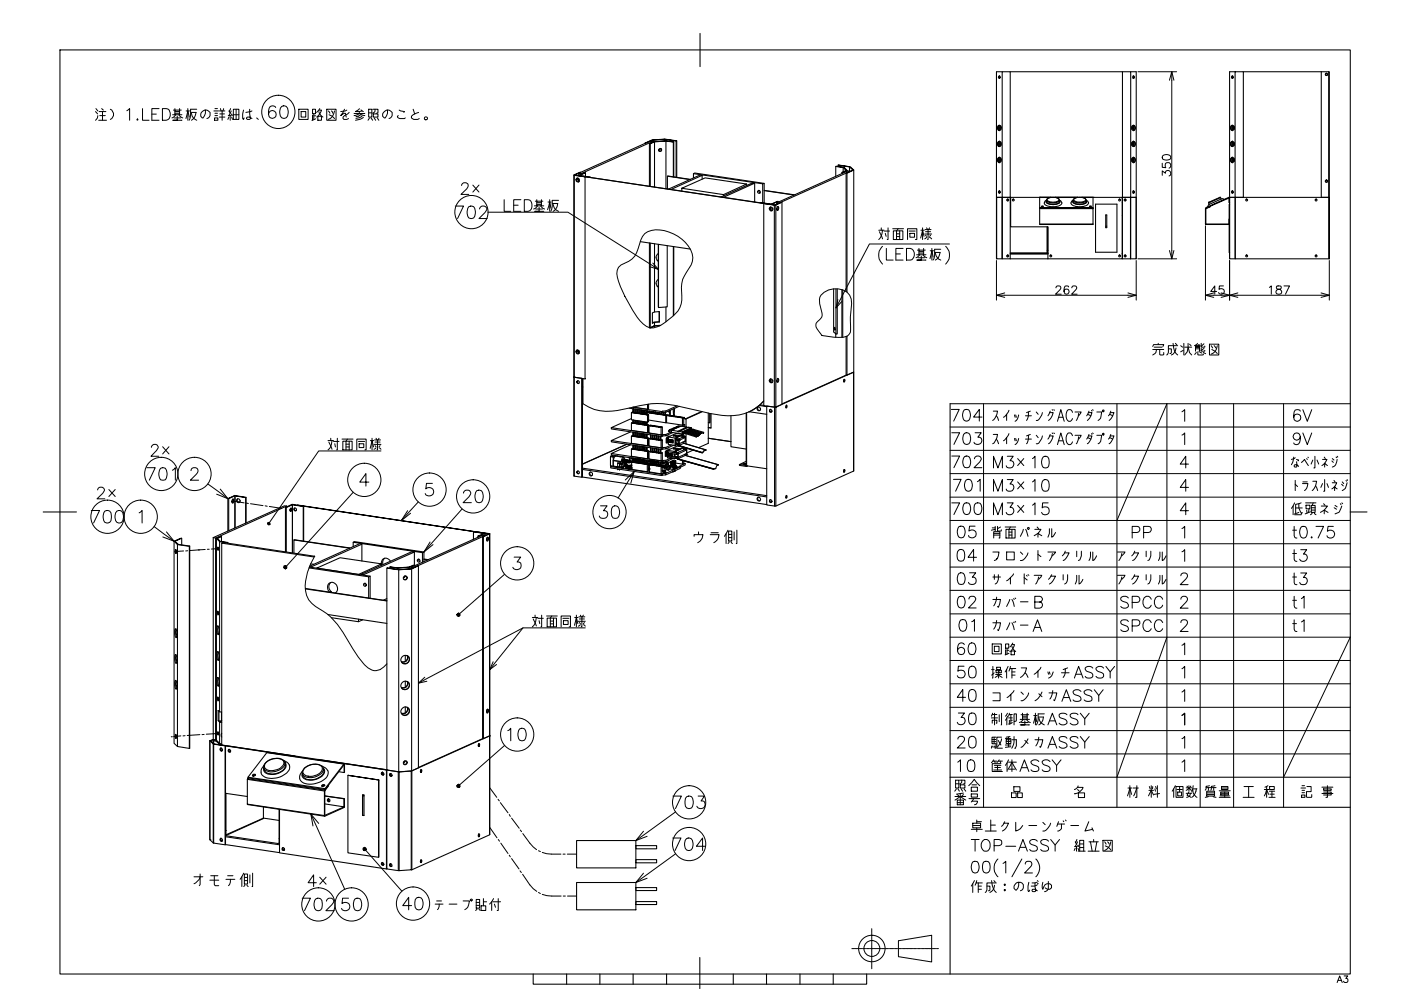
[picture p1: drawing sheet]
<svg xmlns="http://www.w3.org/2000/svg" width="420mm" height="297mm" viewBox="0 0 420 297" stroke-linecap="round" stroke-linejoin="round" font-family="sans-serif">
<g fill="none" stroke="#000" stroke-width=".32">
<path d="M172.1 52.5l.1 90.2M172.2 52.6v60.5l3.3 .5M173 53.5l-.1 .4M173.1 53.4l-.1 .7 .6 .4M173.3 53.3l-.3 .7M173.5 53.5v1M173.6 53.6v.9M174.3 52.2v-.2l-.7-.1v.7M174.8 52.9l55.1 8.2zM175.5 53l-3.4-.6 1.9-.8 .2 .1-1.9 .8 3.3 .4-.1 60.6M175.6 51.8v1.1M177 53.1l-3.3-.5 1.9-.8-.2-.1-1.9 .9 3.5 .6"/>
<path d="M193.4 42.9l2.1-.9 3.9-.3 3.6 .5-3.7-.4-3.6 .2zM193.4 42.9v.1M194.8 43l1.3-.5 3.6-.3 2.4 .3-2.4-.2-3.4 .2zM194.8 43v12.8M195 43.1v12.8M195.6 42.7v-.2l-21.3 9.5M195.6 42.5l-.7-.2-21.3 9.6M195.7 42v.7M196.3 42.5v13.5M198 44.5l-.4 .5M198.1 44.5l-.5 .5M198.3 44.6l-.1 .6h-.6"/>
<path d="M199.3 41.8v.4M199.7 42.3v14.3M200.2 52.8l6.8 1M201.9 42.6v10.4M202.1 42.5v10.5M202.8 42.3v10.8M203 42.2v10.9M204.5 56.4l7-3.1 12.4 1.9-6.9 3.1zM204.5 56.4v.9M206.9 53.8l-6.7-1v3.8M208 53.3v-1.3l20.7 3.1v5.7M208 52l.4-.1 20.8 3.1-.5 .1"/>
<path d="M210.6 53.7v-1.1l-9.4 4.2M210.6 52.6l-.7-.1-9.4 4.2M216.2 59l9.4-4.2 .7 .1-9.4 4.3M217 58.3v.4M223.9 55.2v.3M226.3 54.9v5.7M227.6 57.3l.4 .5M227.7 57.1l-.1 .2M229.2 57.1l8.9 1.4M229.2 57.1l9.1 1.3M229.2 55v5.9M250.6 49.9l2.5 .2 1 1-1.6 .6 1.3-.6-.9-.9z"/>
<path d="M250.6 49.9v3M251.3 49.5l3.7 .5 1 1-2 .9h-.2l2-.9-1-1zM251.3 49.5v.4M252.5 51.7v.3M252.7 51.7v.2M252.9 50.2v1.3M253.8 51.9v35.5M254 51.9v35.6M254.1 51.1v.3M254.8 50v1.3M256 51v60.5l-2 .9v-11.6M192 72.4l15 2.3"/>
<path d="M194.8 72.8v25.4M195 72.9v25.3M196.3 73.1v20.4l-.6 .3v3.1l.6-.3v1M196.8 77.2l.2 .6 .5 .5M197.1 78l.3 .3M197.4 76l-.5 .5-.2 .7M197.4 73.3l.1 18.9v-18.9M200.1 73.6v18.4l-2.6 .2M201.9 73.9v20.8M202.1 73.9v20.6M229.1 61v60.6l3.1 .4v-60.5l-3.1-.5 3.3 .4M231.1 63v-1a.6 .6 0 0 0-.2 .7 .6 .6 0 0 0 .7 .4"/>
<path d="M231.5 62.1v1.1M231.5 61.2l-3.6-.5 3.3 .5 2.2-.8-1.9 .9M231.7 62.5l.1 .2M232.5 61.4h-.1M232.7 61.5h-.4M232.9 60.8l21.4-9.6 .7 .2-21.4 9.5-.7-.1v.4M232.9 62.5v.3M233.1 62l.1-.1a.64 .64 0 0 1 .3 .6 .64 .64 0 0 1-.4 .5l-.2-.3zM233.3 61.9l.1 .4M233.3 62.3l-.3 .7M233.4 60.4v.2M234.5 60.6v60.6l-1.8 .8 23.3-10.5v29.7l-23.3 10.5v-90.3l1.8-.8-2.1 .8"/>
<path d="M194.8 98.3l1.5-.6zM196.3 93.5l1.4-.1v3.1M196.3 97.6h1.6M196.3 97.6h-.2M196.8 85l.2 .6 .5 .4M197.1 85.8l.3 .2M197.4 83.8l-.5 .5-.2 .7M197.7 93.4v3M197.7 96.5l-2 .3M197.7 96.5l-1.4 .1M198.1 97.5l-1.8 .1M199.7 92.1v4.3"/>
<path d="M250 86.6v12.9l.7 .6v-13.5M250.3 98.1l.2 .2-.1 .7zM251.1 86.6v13.5h-.4M252.5 86.8v14.3M252.7 86.9v14.2M172.1 113l.1 .1M173 105l-.1 .4M173.1 114.4l.2 .4 .3 .1M173.1 104.9l-.1 .7 .6 .4M173.3 104.9l-.3 .7M173.3 114.1l-.1 .3M173.5 105v1"/>
<path d="M173.6 105.1v.9M174.6 113.5l-.1 29.5v-29.6l-2.3-.3v29.6l2.3 .3M174.6 115.9l.2 .1M174.6 113.6h.2M174.8 113.5v7.5M231.1 114.5v-.9a.6 .6 0 0 0-.2 .7 .6 .6 0 0 0 .7 .4M231.5 113.7v1M231.7 114l.1 .2M232.9 114v.3M233.1 113.5a.51 .51 0 0 1 .5 .6 .51 .51 0 0 1-.5 .4l-.2-.3zM233.3 113.4l.1 .4M233.3 113.8l-.3 .7"/>
<path d="M250.6 100.1v1M253.1 113.7l-.1 .7M253.2 113.7a.42 .42 0 0 1 .2 .4 .42 .42 0 0 1-.3 .4zM253.8 112.4l-19.3 8.7M253.8 112.4h.2M253.8 100.9v11.5M256 111.5v29.7M183.1 136.9l.8 .1v2.7l-.8-.1zM183.1 139.9v.4l15.3 2.2M183.2 136.7l-.1 .2M183.3 128.2v.4l15.1 2.3M183.3 132.1v.3l15.1 2.3"/>
<path d="M183.3 135.9v.5l15.1 2.2M183.5 139.7l-.4 .2M183.8 136.4l-.7 .4M183.9 138h.1M184 136.9v.1M184.7 136.6l-.7 .3-.9-.1M185.1 139.9l.9 .1M185.1 136.6v.2M185.2 139.9h-.1M185.2 139.9l-1.3-.2v-1.7l2 .3 .2 .9h.3v.9l-.4-.1M185.3 138.8l.6 .1M185.9 138.3l.4 .9"/>
<path d="M185.9 138.9l-.1 1.1-.6-.1v-1l.6 .1v1M185.9 140h.1M185.9 138.9h.1M185.9 138.8v.1M185.9 136.8v.1M186 136.8v.1M186.2 139.1l-.1 .1M186.4 139.2l.4-.2-.5 .2 .1-1.5 .3-.5 .3-.1 .4 .5v1.1l-.3 .1 .2 .9M186.8 138.6v.4M186.8 139v.9l-.4 .2M186.8 139.9l.5-.2zM187 138h.2l-.1 .4z"/>
<path d="M187 137.6l-.4 .4 .1 1M187 137.1l-2.3-.4-.5 .4-.2 .9 2.3 .3M187 137.6l-.3 .9M187 137.8a.39 .39 0 0 1 .3 .4 .39 .39 0 0 1-.4 .3zM187 137.6v.1a.53 .53 0 0 0-.3 .5 .53 .53 0 0 0 .3 .5M187.1 138.5v1.2l-.3 .2M187.1 139.7h.2M187.3 138.9l.3-.2v.9M187.4 138.3l.2 .1-.1-.1 .8-.2-.7 .2M187.4 138l.9 .1M187.4 138.3h.2M187.4 138.2l.2 .1"/>
<path d="M187.4 138.5h.4M187.4 138.6h.2M187.4 138.6l.2 .1M187.4 137.8l.6 .1M187.4 138.2l.1 .1M187.4 138.7h.2M187.4 137.7l.6 .1M187.4 138.2h.1M187.5 138.2h.1M187.5 138.6l.1 .1zM187.5 139.7h-.2M187.5 138.1v.1"/>
<path d="M187.6 138.2h.1M187.6 138.3h.1M187.6 138.2h.2zM187.6 138.6v.1M187.6 138.4l.7-.3zM187.6 138.3h-.1l.1 .2M187.6 138.2h.2M187.6 139.4h.2zM187.7 139h.1M187.6 139.1h.1M187.6 137.8l-.2 .2M187.7 139.2h.1"/>
<path d="M187.7 138h-.3l.8 .1-.2-.1M187.7 139.3h.1M187.7 139.1l.1 .1M187.8 139v.1M187.8 139h.1M187.8 138.2h.1M187.8 138.2h-.2M187.8 138.2h.2zM187.8 138h.2M187.8 139.3l-.1 .1M187.8 139.1l-.1 .2M187.8 139.6l.2 .1"/>
<path d="M187.8 139.3l.4 .2 1.2-.1-1.4 .1M187.8 139.3l-.2 .1M187.8 138.5v.8M187.8 138.3h-.2M187.8 138.9l-.1 .1M187.8 138.6l-.2 .1M187.8 139.3h.1M187.8 138h.1M187.8 139.8l.9 .1 .1 .4-1-.2zM187.8 139.8h1.1M187.8 139.5l-.3 .1M187.8 139.4l.2 .1"/>
<path d="M187.8 138.5h-.1M187.9 138.4l1.3 .2h-1.1zM188 138.2h-.2M188 138h.1M188 139.7l-.5-.1v.3l.4 .1M188 133.1l-13.4 6M188 139.4h1.4M188 137.8l.1 .2h-.4M188 137.8v.1M188 138.3l.3 .1zM188 138.3v.1M188 139.7h.1"/>
<path d="M188 133.1l-13.4 6.1M188.2 138.3h.3zM188.2 139.9h.1M188.4 139.8h.1M188.3 139.8l.2-.1zM188.3 139.9h.1M188.3 139.8h.1M188.3 138.3h.1M188.3 139.8v.1M188.4 139.9h.1M188.4 139.8l.1 .1M188.4 138.4l.3 .1z"/>
<path d="M188.4 138.4l.1 .1M188.5 139.8l.2-.1zM188.5 139.7l-.1 .1M188.5 138.4l.6 .1M188.6 138.5h.1M188.5 138.4l.3 .1zM188.5 138.5h.1M188.5 139.7h.2M188.5 138h.2M188.5 138.3l-.5 .1h.3M188.7 139.8h.1M188.6 139.8h.1"/>
<path d="M188.6 137.9v.1M188.7 122.3l9.7 1.5v-.4M188.7 139.7h.6M188.7 138.5h-.1M188.7 137.1v.9M188.7 138h.1M188.8 140l.3-.2 .1 .3-.4 .2v.2l-1-.2M188.8 138.2l-.5 .1M188.8 138.4v.1M188.8 137.2v.8h.2M188.9 139.8l-.4 .1M188.9 139.8h.1"/>
<path d="M188.9 138.5h.3zM189 139.8l-.5 .1M189 137.2v.9l.6 .1v-.9M189 138.4h.4M189 138.5h.2M189 138.4h.4zM189 139.8h.3M189 138.4v.1M189.2 138.5h.1M189.1 138.3l-1.2 .1M189.1 139.8l-.4 .1M189.1 138.3l.2 .1"/>
<path d="M189.1 129.5l-5.8 2.6 15.1 2.2 1.3-.2 1.6-.7M189.1 133.3l-5.8 2.6 15.1 2.3 2.6-.8M189.2 138.6l-1.4-.1 .7 .2 .9-.2v2.2l4.7 .7v-2.2M189.3 137.3l.3 .2v-.2M189.3 137.5h.3M189.4 138.4h.2M189.4 123.7l4.8 .7v2.1l-4.8-.7zM189.4 126.8v2.2l4.8 .7M189.4 134.6v2.2l4.8 .7M189.4 125.5l-6.1 2.7 15.1 2.2 1.3-.2 1.4-.6M189.4 138.3h-.4l.4 .1-.2 .2M189.4 137.3v.2"/>
<path d="M189.4 138.4v.1M189.4 139.4v.1M189.4 139.7l-.3 .2h.3M189.4 139.4a1.45 1.45 0 0 1-1.6 .1l.4 .2M189.5 139.5l-.9 .2M189.6 138.5h.1M189.6 138.4h.1M189.7 138.1h.1M189.7 138.2l-.1 .3M189.7 138.3h.1M189.7 138.2l.1 .1M189.8 138l-.1 .3"/>
<path d="M189.8 138.4l-.2 .1 1.9 .1h-.4M189.8 138.3l-.4 .2 4.7 .7 .3-.2M189.8 130.6l-.2 .1h.5h-.2M189.8 130.5l-.4 .2M189.8 123.5l-.2 .1h.5h-.2M189.8 126.7l-.2 .1 1.1 .1h-.2M189.8 126.7l-.4 .1 4.8 .8M189.8 123.5l-.4 .2M189.8 122.5v1.2M189.8 125.9v1M189.8 129.5v1.2M189.8 133.5v1.1"/>
<path d="M189.8 137.3v1.2M189.9 129.6v1.1v-1.1M189.9 137.3v1.2v-1.2M189.9 122.5v1.2v-1.2M189.9 138h.5M189.9 138.1l.5 .1M189.9 130.6l.5 .1M189.9 125.9v1M189.9 133.5v1.1M189.9 123.5l.5 .1M189.9 138.3h.5M190 137.9l.3 .1"/>
<path d="M190 138.1l-.1 .1M190.3 138h.1M190.3 138v.1M190.4 129.6v1.1l-.2 .1 .5-.1h-.2M190.4 122.6v1.1h-.2h.5h-.2M190.4 134.6l-.2 .1h.5l-.2-.1M190.4 134.5l-.8 .1 .2-.1-.1-.1-.3 .2 4.8 .7 .3-.1M190.4 126v.9M190.4 133.5v1.2M190.4 137.4v1.2M190.6 138.1h.1M190.5 138.1h.1"/>
<path d="M190.5 130.7l1.2 .2M190.5 133.5v1.2v-1.2M190.5 123.6l1.2 .3M190.5 126v.9v-.9M190.5 134.5l.6 .2M190.5 137.5v1.2v-1.2M190.5 138l.5 .1M190.5 138.2l.5 .1M190.5 130.8h.1M190.5 126.8l.5 .1M190.5 126.9h.1M190.5 122.6v1.2"/>
<path d="M190.5 129.6v1.2M190.5 134.7h.1M190.5 138.3l.5 .1M190.6 138.2l.2-.1zM190.7 138h.1M190.7 138.1h.1M190.8 137.7h.1M190.8 138h-.1M190.8 138h.1M190.8 138h.2M191 138h.1M190.8 138.2h.1"/>
<path d="M190.9 138h-.1M190.9 138h.1M191 138.2h.1M190.9 138.2h.1M190.9 137.6l.1 .1M191 137.9h.1M191 126.9h.3h-.2M191 122.7v1.2M191 126.1v.9M191 129.7v1.2M191 133.6v1.2M191 137.5v1.2"/>
<path d="M191 138h-.2M191 137.6l-.5 .2M191 137.9l-.1 .1M191 137.9h-.1M191.1 126.1v.9v-.9M191.1 122.7v1.2M191.1 129.7v1.2M191.1 133.6v1.2M191.1 137.5v1.2M191.1 126.9h.4M191.1 127h.1M191.1 137.8l.3 .2"/>
<path d="M191.1 137.8h.2M191.1 137.8h.1M191.1 137.8h.4M191.1 138h.1M191.1 138l.5 .2M191.1 138h.2M191.1 138.2h.2zM191.1 138.2h.1M191.1 138.5l.5 .1M191.1 137.9h.2M191.1 138.3h.4M191.1 134.7h.5"/>
<path d="M191.2 138h.1M191.2 138h-.1M191.3 138.2h.1M191.2 138.2h.1M191.2 138v.1M191.2 137.5l-.1 .1M191.3 138l.1 .1M191.3 137.7v.1M191.3 137.9l-.1 .1M191.3 137.9l-.2 .1M191.3 137.9h.1M191.3 138h.1"/>
<path d="M191.3 137.9v.1M191.3 138v.1M191.3 138h.3M191.4 138.3h.1M191.5 138.2h.1M191.3 138.2v.1M191.3 137.9h-.1M191.3 137.7l.1 .1M191.4 137.7h-.1M191.4 138h.1M191.4 137.9l.1 .1M191.4 138v.1"/>
<path d="M191.5 137.8h.1M191.4 137.8h.1M191.4 137.9l-.2 .1M191.4 138.1h.1M191.4 137.9v.1M191.5 137.9h.1M191.5 137.8l.1 .1M191.5 138.1h.1M191.6 138.3h.1M191.5 138h-.3M191.5 138.3h.1M191.5 138v.1"/>
<path d="M191.5 137.7l-.1-.1-.1 .2M191.5 137.8h-.4h.3M191.5 127h.7M191.5 126.2v.9M191.5 138.3l.1 .1M191.5 123.9h.1M191.5 137.7v.1M191.5 138h.1M191.6 137.8l-.1-.2 .1 1.2M191.6 138.7l-.3 .1h1.4M191.6 138.2l-.1 .1M191.6 134.8l-.2 .1 .3-.1"/>
<path d="M191.6 137.8h.1M191.6 122.7v1.2M191.6 129.8v1.2M191.6 133.7v1.2M191.7 122.8v1.1M191.7 126.2v.9M191.7 129.8v1.2M191.7 133.7v1.2M191.7 137.6v1.2M191.7 137.9l.5 .1M191.7 134.7l.5 .1M191.7 130.9h.5"/>
<path d="M191.7 137.6v1.3M191.7 123.8l.5 .1M191.7 138.5l.1 .1M191.8 137.6l.3 .1M191.8 137.6l-.1 .1M191.8 137.7l.2 .1M191.8 138.6v.1M191.9 137.6l.1 .1M191.9 138.5h.1M191.9 138.6v.1M191.9 138.5l-.2-.1 .5 .2M192 138.4l-.1 .2"/>
<path d="M192.1 137.6l-.4 .2 .1-.1M192.2 131h-.2h.5h-.2M192.2 123.9l-.2 .1 .5-.1h-.2M192.2 127.1l-.2 .1 .5-.1h-.2M192.2 134.9h-.2l1 .1h-.1M192.2 138.6l-.1 .1M192.2 122.9v1.1M192.2 126.3v.9M192.2 129.9v1.1M192.2 133.8v1.2M192.2 137.6v1.3M192.3 129.9v1.2v-1.2"/>
<path d="M192.3 122.9v1.2v-1.2M192.3 138l.4 .1M192.3 130.9l.4 .1M192.3 126.3v.9M192.3 133.8v1.2M192.3 137.7v1.2M192.3 123.9h.4M192.3 127l.4 .1M192.5 138.8h.1M192.5 138.5l-.2 .2M192.5 138.5h-.2l.5 .1-.1 .2M192.6 138.6h-.1"/>
<path d="M192.7 138.9h-.2l1.9 .1h-.3M192.7 131l-.2 .1h.8M192.7 124l-.2 .1h.5h-.1M192.7 127.2h-.2h.5h-.1M192.7 122.9v1.2M192.7 126.3v.9M192.7 130v1.2M192.7 133.8v1.2M192.7 137.8v1.2M192.9 138.7h.1M192.9 133.9v1.1v-1.1M192.9 126.3v1v-1"/>
<path d="M192.9 130v1.2v-1.2M192.9 137.8v1.2v-1.2M192.9 122.9v1.2v-1.1M192.9 138.5l.4 .1M192.9 138.1l.4 .1M192.9 134.9l.4 .1M192.9 131.2h.1M192.9 124.1h.1M192.9 124l.4 .1M192.9 127.1l.4 .1M192.9 127.3h.1M192.9 135h.1"/>
<path d="M193 137.8h-.1M193.2 138.6h-.3M193.3 130.1l-.1 1.1h.4l-.1-1.1M193.3 123l-.1 1.2 .4-.1-.1-1.1M193.3 127.2l.3 .1h-.2M193.3 135h.2M193.3 126.4v1M193.3 134v1.1M193.3 137.8v1.2M193.3 137.9l-.4 .1M193.3 138.6v.2M193.4 126.5v.9v-.9"/>
<path d="M193.4 123v1.2M193.4 130.1v1.1M193.4 134v1.2M193.4 137.8v1.3M193.4 127.2l.5 .1M193.4 127.4h.1M193.5 131.1l1 .2M193.5 124.1l1 .1M193.5 138.2h.4M193.5 138.9h.1M193.5 134v1.2M193.5 137.8v1.3"/>
<path d="M193.5 135h.4M193.7 138.7v.1M193.7 138.7h-.2h.4M193.7 138.9h.1M193.9 123.7l-.2-.1v.5M193.9 127.4h.2M193.9 135.1l.6 .1M193.9 123.1v1.2M193.9 126.5v.9M193.9 130.2v1.1M193.9 134v1.2M193.9 138v1.2"/>
<path d="M193.9 123.5l-.2 .1M194 138.7l-.1 .1M194 123.1v1.2M194 126.5l.1 1M194 130.2v1.2M194 134.1v1.1M194 138v1.2M194.1 123.7l5.6 .8v2.2l-5.2-.8M194.1 138.3l1 .1M194.1 138.9l.1 .1M194.1 139h.3M194.1 123.5h.1"/>
<path d="M194.1 127.3l.4 .1M194.1 123.2v.4M194.2 131.4l.3-.1v2.2l-.3 .1zM194.2 131.4l-4.8-.7v2.2l4.8 .7M194.2 124.4l.3-.2v2.2l-.3 .1M194.2 127.6l.3-.2v2.2l-.3 .1zM194.2 121.2v1.5M194.2 135.3v2.2M194.3 138.8l-.2-.1 1 .2M194.3 138.8v.1M194.3 138.9h.1M194.3 123.2v.5"/>
<path d="M194.3 138.9v.1M194.3 123.5l-.2 .1M194.3 123.5h.5M194.4 139v2.3l-.3 .1M194.4 139h.4M194.5 139.5h.2M194.5 135.2v2.1l-.3 .2M194.5 121.1v1.4l-.3 .2-4.3-.7M194.5 138.8l.4 .1M194.5 139.5h.3l-.4 .1M194.6 138.8l-.1 .2M194.6 138.2h.2z"/>
<path d="M194.6 135.4v2.2l3.7 .5M194.6 131.5v2.2l3.7 .5M194.6 127.6l.4-.2 3.6 .6-.3 .1zM194.6 127.6v2.2l3.7 .5M194.8 138.2h-.2M194.8 139.3v2.2l3.5 .5v-2.2M194.8 123.6l-.2 .1h1.3M194.8 123.2v.5M194.9 138.3h.1M194.8 138.2h.3zM194.8 139.2v-.2v.3M194.8 138.2v.1"/>
<path d="M194.9 138.8l-.1 .2M194.9 138.9h.1M194.9 138.9v.1M195 138.1h.1M195 127.6h.4zM195.1 138.3h.1M195 138.3h.1M195.1 135.3l.7 .1M195.1 135.2l-.5 .2 3.7 .5 .3-.2M195.1 131.4h.3h-.2M195.1 131.4l-.5 .1 3.7 .6M195.1 127.5v.1"/>
<path d="M195.1 139l-.1 .2M195.1 130.3v1.2M195.1 134.2v1.2M195.1 138.1v1.2M195.1 138.9v.1M195.1 127.6h.2M195.2 138.3h.2zM195.2 138.2v1.2v-1.2M195.2 139.1h.2M195.2 138.5h.5M195.2 135.4h.1M195.2 131.4h.5"/>
<path d="M195.2 131.5h.1M195.2 130.3v1.3M195.2 134.2v1.2M195.3 123.3v.5M195.4 138.2h.1M195.4 139.2h.1M195.4 138.3h-.1M195.5 139l-.3-.1 .5 .2M195.5 123.4v.4M195.5 139h.1M195.5 139v.1M195.5 127.7h.5z"/>
<path d="M195.6 138.2l.1 1.2M195.7 131.5l1.2 .1M195.7 130.4v1.2M195.7 134.3v1.2M195.7 127.6l.1 .1M195.7 123.4v.3M195.8 130.4v1.2M195.8 134.3v1.2M195.8 138.2v1.2M195.8 139h.5l-.1 .2M195.8 139.3h.4h-1.4l3.5 .5 .3-.1M195.8 139h.2"/>
<path d="M195.8 138.5l.5 .1M195.8 138.5h.5M195.8 139.2l.2 .1M195.8 139.2l.5 .1M195.8 135.4h.5M195.8 130.5v1.1M195.9 138.5l.3-.1zM195.9 138.5h.3M195.9 123.8l-.2 .1h.5l-.2-.1M195.9 123.4v.5M196 138.2l.1 .1M196 138.4h.3"/>
<path d="M196 138.5h.2M196 123.4v.5v-.5M196 139v.3M196 123.9h.1M196.1 139v.1M196.1 127.7h.5zM196.3 138.5h.1M196.2 139.2v.1M196.2 139.2h.1M196.3 138.4l-.3 .1h.3M196.3 138.4l-.1 .1M196.3 139.4l-.3 .1 .7-.1h-.3l.6 .2 .3-.1-.3-.1h.4"/>
<path d="M196.3 135.5l-.2 .1 .5-.1h-.2M196.3 127.7l.1 .1M196.3 138.3h-.3l.3 .1M196.3 130.5v1.2M196.3 134.4v1.2M196.3 138.3v1.2M196.3 138.4h.1M196.3 138.3v1.3M196.4 138.4l.1 .1M196.4 138.5h.3h-.2M196.4 138.5h.5h-.4M196.4 138.5h.2"/>
<path d="M196.4 139.1h.3M196.4 138.6l.5 .1M196.4 138.4l.5 .1M196.4 138.5h.1M196.4 138.4h.1M196.4 139.3l.1 .1M196.4 135.4l.5 .1M196.4 130.5v1.2M196.4 134.4v1.2M196.4 138.3v1.3M196.5 123.9h.2M196.5 123.8l-.5-.1 .5-.2v.5"/>
<path d="M196.5 123.7l-.3 .1M196.5 138.3h.2M196.6 123.5v.5M196.6 139.3v.1M196.6 139.2h.1M196.6 139.2v.1M196.7 139.1l-.1 .2M196.7 138.5h-.2M196.7 139.1l.1 .2M196.7 127.9l.5-.1zM196.7 123.5v.5M196.7 138.5v.1"/>
<path d="M196.7 139.1v.1M196.7 123.5h.1M196.7 123.9h.3M196.8 138.5h-.4M196.8 139.3v.1M196.8 139.3l.1 .1M196.9 138.5h-.2h.2M196.9 135.6h-.2h.7M196.9 131.7h-.2h.5h-.2M196.9 127.8l.1 .1M196.9 138.5h-.2M196.9 130.6v1.1"/>
<path d="M196.9 134.5v1.2M196.9 138.3v1.3M197 138.4h.1M197 138.4v1.2v-1.2M197 134.5v1.2v-1.2M197 130.6v1.2v-1.2M197 138.5h.2zM197 138.7l.4 .1M197 138.5h.1M197 135.7h.1M197 131.6l.4 .1M197 131.7v.1"/>
<path d="M197 124h.2M197 123.5v.6M197.2 138.4h.1M197.2 139.5h.1M197.2 123.6v.5M197.2 139.2l-.2 .2M197.2 139.2h-.2h.4M197.2 123.9l.5 .1M197.3 139.3h-.1M197.3 127.9h.4zM197.4 139.4v.1M197.4 139.6h-.2l1.4 .1"/>
<path d="M197.4 135.7h.3h-.1M197.4 131.7l.3 .1h-.1M197.4 127.9v.1M197.4 130.7v1.2M197.4 134.6v1.1M197.4 138.5v1.2M197.5 139.2l-.1 .2M197.5 128h.1M197.6 134.6v1.1v-1.1M197.6 130.7v1.2v-1.2M197.6 138.8l.4 .1M197.6 139.2l.4 .2"/>
<path d="M197.6 139.4l.1 .1M197.6 139.3h.2M197.6 135.7h.1M197.6 135.6l.4 .1M197.6 138.5v1.2M197.6 131.7l.4 .1M197.6 131.9h.1M197.7 124.1h-.2l1.3 .1M197.7 123.7v.5M197.7 139.4v.1M197.8 123.7v.5M197.9 139.3h.1"/>
<path d="M197.9 128.1l.4-.1zM198 134.7l-.1 1.1 .3-.1M198 131.9h.2M198 130.8v1.1M198 138.5v1.2M198.1 139.3l-.1 .2M198.1 127.9l-.1 .2M198.1 128.1h.1M198.1 130.8v1.1M198.1 134.7v1.2M198.1 138.5v1.3M198.2 138.9l1.4 .2"/>
<path d="M198.2 139.6h.1M198.2 135.7h.4M198.2 131.8l.4 .1M198.3 132.1l.3-.2v2.2l-.3 .1zM198.3 123.7v.5M198.3 128.1v2.2M198.3 135.9v2.2M198.4 123.7v.5M198.4 139.4v.2M198.4 139.4h-.2l1.5 .2-.1 .4h-.2M198.4 130.4v.5l.4-.2M198.4 134.3v.4l.4-.1"/>
<path d="M198.4 138.2v.4M198.6 139.7v2.1l-.3 .2M198.6 138.7l.7 .1zM198.6 138.8h.7M198.6 135.7v2.3l-.3 .1M198.6 128v2.2l-.3 .1M198.6 139.4l.4 .1M198.7 139.4l-.1 .1M198.7 138.5l1.7 .2M198.8 123.2v.4l-.4 .2M198.8 138v.5l-.4 .1M198.8 130.3v.4"/>
<path d="M198.8 134.2v.4M198.8 124.2h.2M198.8 123.6v.7M199 139.6v.5l-.1-.5-.3 .1M199 139.9h.1M199 139.5h.1M199 139.6h.1M199 140h.1M199 123.6v.8M199 139.5v.1M199 124.2h.4M199.2 139.5l.3 .1"/>
<path d="M199.3 139.5l-.1 .2M199.4 139.7v.5v-.5M199.4 139.7h-.3l.2 .5M199.4 124.3l.6 .1M199.4 123.6v.8M199.5 139.6v.1M199.5 139.5v.2M199.5 123.6v.8M199.6 139.1l.3-.1v.2l.5-.5 .1 .5-.8 .4zM199.6 123.5v.9M199.7 138.7l.3 .1zM199.7 123.2v.3l-.9 .1"/>
<path d="M199.7 130.2v.4l-.9 .1M199.7 134.1v.4l-.9 .1M199.7 138v.4l-.9 .1M199.7 135.2v.1M199.8 135.2l-.3 .2v1.4M199.8 135.2l.4 .1zM199.8 135.4v1.4M199.8 135.4l.4 .1M199.8 135.4l-.1 .1M199.8 135.2l.2-.1zM199.9 135.4l-.2 .2v1.2M199.9 124.6l.3-.2 4.8 .7-.3 .2-4.8-.7v2.1l4.8 .7v-2.1"/>
<path d="M199.9 134.4l1 .3M199.9 126.6l-.2 .1M199.9 130.5l1 .3M199.9 139.1h.3M200 135.5v1.2M200 138.7h-.2M200 124.4v.1M200 132.8v-1.3v1.3M200 135.5v1.1M200 138.3l1 .3M200 131.4l.4 .1M200 124.4l-.3 .1"/>
<path d="M200.1 131.4l-.1 .1M200.1 131.2l-.2 .2-.1 1.4M200.1 135.1l.1 .1M200.1 139.8l.3 .1M200.1 131.4v1.3M200.1 135.5v1.4M200.1 131.4v.1M200.2 138.9h-.4l.1 .1M200.2 135v.7h.3M200.2 136.6v.7l2 .2M200.2 124.5h.5zM200.2 135l-.2 .1"/>
<path d="M200.2 139.7h.3zM200.2 136h.1M200.2 131.4v1.3M200.2 135.7l.1 .8M200.3 131.1l-.4 .2M200.3 131.1h.1M200.3 136.2h.1M200.3 135.9l-.1 .3M200.3 124.4l.2 .2M200.3 131.5v1.1M200.3 139.7h.1M200.4 131l-.3 .1"/>
<path d="M200.4 139.7h-.2M200.4 131v.7l1.5 .2v.9l-1.5-.2v.6l2 .3M200.4 131.1l-.4 .1 .4 .1M200.4 132.2v.7M200.4 139.7h.1M200.4 139.6l.4 .1M200.5 139.2l-.1 .5-.8 .3M200.5 135.4l2.3 .4v.4l-2-.3v.8l2 .3v.4l-2.3-.4zM200.5 136.5l-.3 .1h.3M200.5 131.7v.3M200.5 129.2v.2M200.5 131.7v.8"/>
<path d="M200.5 123.2l.1 .2M200.6 131.9l-.2 .3M200.6 123.4l.3 .3M200.6 123.4l.3 .1M200.6 132.2h.1M200.7 128.9l.2 .1zM200.7 128.9l-.1 .1M200.7 129.2h.2M200.7 129.2v.2M200.7 123.4l.2 .5M200.7 129.1v.1M200.7 129l-.2 .2"/>
<path d="M200.7 132.5l-.3 .1M200.7 124.6h.5zM200.7 131.7v.9M200.9 139.9h.1M200.8 139.8h.1M200.8 128.8l.1 .1M200.8 123l.1 1.5M200.9 128.9l-.1 .6 .6 .1-.1-.7 2.8-1.2 1.9 .3-2.7 1.3M200.9 139.7h.1M200.9 139.7l-.1 .1M200.9 139.9v.7l.9 .1v-.6M200.9 136.1v.3l.3-.3"/>
<path d="M200.9 128.9v.1M200.9 139.7v.1M200.9 129.4l-.1 .1M200.9 123v1.3M200.9 139.7h-.1M200.9 135.9l.3 .5v-.3h-.3M200.9 124.6h.2M200.9 139.9v.7M200.9 136.4v.2M201 139.6h.1M201 139.7l-.2 .2 1 .2M201 139.7v.1"/>
<path d="M201 139.7h.1M201 139.7l-.1 .1M201 139.6v.1M201 138.4v1.5h.4v-1.5M201 138.4l.2-.1zM201 139.7l-.2 .1M201 123l-.1 1.5M201.1 139.7h-.1M201.1 139.7v.1M201.1 139.7h.1M201.2 138.3l.2 .1-.2 1.5M201.2 132v.4l.3-.4"/>
<path d="M201.2 132.6h.4zM201.2 132h.3l-.1 .4M201.2 131.9l.1 .2M201.2 132.4v.2M201.4 136v.2M201.4 132l-.1 .4M201.4 124.7h.4zM201.4 136.5v.2M201.4 138.6v.1M201.4 139.8l.3 .1M201.4 139.4v.1M201.4 138.3v1.4h.3"/>
<path d="M201.4 138.3h.1M201.4 136l.2 .2M201.4 136.5h.2l-.2 .2M201.4 139.6h.1M201.5 138.2h.1M201.5 128.6l-.4 .1 .6 .1M201.5 124.6v.2M201.6 138.2h.1M201.6 124.8h.1M201.6 138.3v1.5M201.6 132.4h.3zM201.6 131.9l.1 .2"/>
<path d="M201.6 136v.8l-.8-.1M201.6 132.4v.3M201.7 138.5v1.5l.1-1.5M201.7 131.9l.2 .2M201.7 132.4v.3M201.7 138.3v.2M201.7 138.4l.1 .1M201.7 138.4h.1M201.7 138.2v.3M201.7 137.5l-2 .9M201.8 138.5h.1M201.8 129.6l-2.1 1"/>
<path d="M201.9 138.2h.1M201.9 138l-.1 2M201.9 138h.1M201.9 131.9l-.9-.1v.8M201.9 124.8h.5zM201.9 139.7h.1M201.9 139.6h.1M201.9 139.9h.2M202 138.3l.2 .1zM202 138.3l.2 2.3M202 128.6l-.7 .3-.5-.1 .3-.1M202 138.1v.2"/>
<path d="M202 133.5l-2.3 1M202.1 138.3l.1 1.6 .1-1.6M202.1 139.9l-.1 .8 .2-.1v-.6M202.1 128.2l-.3 .2 .5 .1-.8 .1 .3-.2M202.1 124.7v.1M202.1 124.8h.2M202.2 124.1v.6M202.2 135.3v.4M202.2 136.1v.8M202.2 137.3v.2M202.2 122.5l-.2 2.1-.1-2M202.3 139.7l.2 .1-.2 .1v.7l.2-.2v-.6"/>
<path d="M202.3 138.8h.1M202.3 139.6h.1M202.3 138.2v1.5h.2v-1.5M202.3 136.8h.1M202.3 130.5l.6 .2-.3 .1M202.3 122.4l-.2 2.3M202.3 139.9h-.1M202.4 136.1v.7M202.4 134.4l.6 .1M202.4 138.2h.2zM202.4 130.4l-.6 .3 1.5 .2M202.4 134.3l-.6 .2 1.5 .3"/>
<path d="M202.4 130.4l1.6 .2M202.4 130.4v.2M202.4 134.3v.2M202.4 134.3l1.6 .2M202.5 138.2h-.2h.2M202.5 128.1l-.4 .1h.9M202.5 135.6l1 .1-.1 1.6 .1-.2M202.5 132.8l.6 .1v.4l-.6-.1M202.5 135.4l-.1 .2M202.5 124.9l.5-.1zM202.5 139.8v.6M202.5 131.7h.6"/>
<path d="M202.5 132.1h.6M202.6 135.6h-.1M202.6 135.2v.4M202.6 138.2l-.1 1.5M202.6 139.6h.3l-.3 .1M202.6 131.5l1.1 .2M202.6 132.8h.1M202.6 131.5h.3M202.6 135.2v.4v-.4M202.6 138.8l2.1 .3M202.6 132.1v.7M202.7 139.8h-.2"/>
<path d="M202.7 128.4l-.3 .1M202.7 134.7l.3-.2v.2M202.7 132.8l.6 .1v.4h.2M202.7 124.8l.1 .1M202.7 132.1v.7M202.7 135.2v.4M202.7 137.3l-.5 .2M202.8 135.2h-.1M202.8 139.7v.6l-.2 .1v-.7M202.8 127.9l-.3 .2h.8M202.8 131.4h.1M202.9 137.3l.4 .2"/>
<path d="M202.9 139.9l.6 .1-.6 .1M202.9 130.7l.6 .2M202.9 131.1v.5M202.9 139.7v.6M202.9 131.4l-.3 .1M202.9 137.3l.4 .3M203 135.7v.5zM203 136.9v.4zM203 135.8h-.1M203 136.2h-.1M203 136.9h-.1M203 134.7l.7 .1"/>
<path d="M203 131.1v.5M203.1 136.1v-.4h.2v1.6h-.2v-.4l-.7-.1M203.1 124.9h.5zM203.1 121.6l-3.4 1.6-1.3 .2-8.7-1.3M203.1 136.1h-.1M203.1 136.9h-.1M203.1 137.3h-.1M203.1 131.1h-.1M203.1 127.8l-.3 .1 .6 .2M203.1 131.7v.4M203.2 133.3l.4 .3M203.2 131.7v.4z"/>
<path d="M203.3 133.3l.3 .3M203.3 131.7h-.2M203.3 132.1h-.2M203.3 132.9h-.2M203.3 137.6l10.6 3M203.3 137.5l2.3-1 9.8 2.8a.92 .92 0 0 0-.7 1l-.7 .2zM203.3 132.9l-.1 .4M203.3 124.9l.2 .1M203.3 137.6l10.7 3M203.3 133.3l.3 .2-.4-.2M203.3 130.9l-.9 .4v2.2l.6-.2M203.3 134.9l-1.1 .4"/>
<path d="M203.3 132.1v-.4h.2v1.6M203.4 131.6l1.3-.5 .7 .1-1.6 .7-.1-.2M203.4 131.6h-.1M203.4 132h-.1M203.4 132.8h-.1M203.4 133.2h-.1M203.5 135.7h-.2M203.5 137.3h-.2M203.5 136h.1M203.5 133.6l7.1 2.1zM203.5 133.6l7.1 2.1M203.7 129.3l2.7-1.2 .9 .1-2.7 1.3z"/>
<path d="M203.7 129.3l-2.3-.4v.7l3.2 .5M203.7 131.7h-.1M203.7 127.9l.3-.2-.5-.1-.4 .2 .6 .1-.4 .1M203.7 131.7v1.6l-.1-.1M203.7 125.1l.5-.1zM203.7 121.8l-4 1.7M203.8 132.9v.2M203.8 125v.1M203.9 125.1h.1M204 130.6l.9-.4v.5l.7 .2-1.1-.1M204 130.6v.1M204 134.5v.2"/>
<path d="M204 139.9v.5l-4.3 1.9M204.3 125.1h.4zM204.4 133.9l-1.4-.2-2.8 1.3 2 .3M204.4 130.5l-1.5 .6 .1 .5M204.5 130.5h.1M204.5 125.1l-.1 .1M204.5 125.2h.1M204.5 130.7h.2M204.5 130.5v.7M204.5 130.5l-1.5 .6M204.5 130.4h-.1M204.6 129.5v.6"/>
<path d="M204.7 129.8h.2M204.7 130v.2M204.7 138v1.1M204.7 131l.8-.1v1.5l-.1-.2-1.6 .7M204.7 129.8h.1M204.7 132.5l.4 .3M204.9 129.8l3.9 1.2M204.9 129.5h-.2v.4l.2-.1M204.9 129.5h-.2l.2 .1M204.9 130.2l-2.1-.3-2.4 1.1 2 .3M204.9 129.5v.1M204.9 129.6v.2"/>
<path d="M204.9 129.6l.7 .1M204.9 134l-.9 .5M205 129.6l.2-.3v.3M205 134.2l-2.4 1M205 134.2l-2.3 1M205 134.2v.7M205 134.5l.9 .2M205 129.4l.9 .2M205 138.2v.8l-.3 .1M205 138.9h.5l-1.7 .8 .2 .2-4.3 2-1.3 .3-15.3-2.3M205 132.8l6.8 2.1-1.2 .8M205 132.4h.5"/>
<path d="M205 125.1v2.2l-.3 .1M205 127.2l.4 .1-1 .4M205 125.5l.7 .1v2.3M205 129.9v.8M205 132.8v.1M205.1 134.6v.2M205.1 134.7h.8v1.5l-.1-.2-2.3 1.1M205.1 134.3l.8 .2h-.3l.3 .2M205.1 129.8l-.5 .3M205.1 129.3v.1M205.1 134.1v.3M205.2 125.1v.4"/>
<path d="M205.2 136.2l.4 .3M205.2 129.3l-.2 .1M205.3 132.3h.2M205.3 130.8v.1M205.4 127.3v.4l-.4 .2M205.4 130.7v.2M205.4 136.1l.5 .1M205.5 131l-.1 .1M205.5 138.9v.5l-1.5 .7M205.5 129.2v.1M205.6 129.1l-.2 .2 .9 .2M205.6 129.3l-.2-.1v.3"/>
<path d="M205.6 136.5l9.9 2.8M205.6 130.9v1.5M205.6 129.7v.3M205.6 129.7l3.3 1M205.7 136.1h.2M205.7 134.5v.1M205.7 129.8l3.5 1.1M205.7 130v3.1M205.7 134.3v.2M205.8 134.9h-.8l-2 .8M205.8 134.9l-2.3 1.1v-.3M205.8 129v.1"/>
<path d="M205.8 134.5v.1M205.9 134.7l-.1 .2M205.9 129l-.2 .1 .9 .2M205.9 129.1h-.2l-.1 .4M205.9 134.5v.1M205.9 129.6v.2M205.9 129.1v.2M205.9 129.6l3.3 1M205.9 134.6v1.6M206 129.1l.3-.3-.1 .4M206 128v.2M206.1 129.6l3.3 1.1"/>
<path d="M206.1 128.2l-2.8 1.2M206.1 128.9h.1M206.3 128.8l-.2 .1 .9 .2M206.3 129.5l-.1 .1M206.3 129.5l3.2 .9M206.4 128.8l.9 .1M206.4 129.5l3.2 1M206.5 128.8h.1M206.6 128.8h-.2v.2M206.6 128.7l-.2 .1M206.6 129.3v.2M206.6 128.8v.2"/>
<path d="M206.6 129.3l3.1 .9M206.8 129.3l3 1M206.8 128.6l-.1 .2M206.9 128.5l-.2 .1 1 .2M207 129.1l-.1 .2M207 128.7l-.1 .2M207 129.1l2.9 .9M207.1 129.1l3 1M207.1 128.5l.9 .2M207.1 128.4v.1M207.3 128.5l-.3-.1v.3M207.3 128.4l-.3 .1"/>
<path d="M207.3 128.9l-.1 .3M207.3 128.5l-.1 .2M207.3 128.9l2.8 .9M207.3 128.2v.3M207.5 129l2.9 .9M207.7 128.8l-.1 .3M207.7 128.8l2.7 .9M207.8 128.9l3.1 .9M207.8 134.9l-1.9 .9M208 128.7l-.1 .2M208 128.7l3 .9M208.7 130.9h.2z"/>
<path d="M209.2 130.6v.3zM209.5 130.7v-.3v.3M209.7 130.5v-.3v.3M209.8 130.3l.1-.3-.1 .3M210.1 129.8v.3zM210.4 123.4l-4.8 2.1-.6-.2 .2-.2 .1 .4M210.4 129.7v.2zM210.6 135.6l1.1-.7-6.7-2-1.4 .6 7 2.2M210.6 123.4l-4.9 2.2M210.8 129.7h.3zM212.4 131.4l6.8 1M212.4 123.8v9.1l-2.8 1.3"/>
<path d="M212.4 128.1l.8 .1M212.9 123.9v2.8h-.5M212.9 123.9v2.8M213.2 124v4.3l-.8-.1M215.4 139.3l-.3 .3M219.2 124.6v9.3l4.6 .7M222.8 139v.2h1M223.6 139.2h-.4M223.7 139.1h-.7M223.8 138.3l-2.1 .9 8.2 1.3M223.8 123.8v16l-2.1-.3v-.3M223.8 139h-1"/>
<path d="M223.9 123.7v15.9M224.1 139.6l-.3 .2M224.2 139.7h-.3M224.7 123.4l-.2 .1M224.7 123.4l5.2 .8M227.2 122.4l.2 .5 .5 .1M227.4 122l-.2 .4M227.7 121.5l2.2 .4M227.9 121.3l1.2 .2M229.1 120.2a11.6 11.6 0 0 1-4.4 3.2M229.9 121.7l2.4 .3v29.7l-2.4-.3zM231 122.7l-.1 .5 .5 .3"/>
<path d="M232.3 122h.4h-.4M235.8 121.5l.2 .1-.2 .7-.2-.3zM235.8 121.5l-.1 .7M284.9 121v121M68.3 149.5v9.7M68.6 149.5v9.6M69.7 149.7l.2-.1a.73 .73 0 0 1-.2 1.2l-.2-.3zM69.9 149.6v.6l-.2 .5 .2-.5-.1-.6M70.2 148.6l-1.9 .9 2.1-.9M70.4 148.6v9.7M70.5 148.6h-.1M70.5 148.6v9.6"/>
<path d="M70.6 148.5h-.4M70.6 148.6l3.2 .5-3.3-.5M71.3 149.5l-.1 .7 .6 .3M73.7 149.1v7.7M73.8 149.1v7.7M85.6 152.1v13.3M85.9 152.1v13.4M86 151.9v-.2l-21.3 9.6v60.5l.2-.1M86 151.7l-.7-.1-21.3 9.5M87 152.8h.3M87.1 152.4l.2-.1a.52 .52 0 0 1-.2 .9zM87.2 152.4l-.1 .7"/>
<path d="M87.4 151.2l-1.8 .9 2.1-.8 3.4 .4-3.2-.5M87.7 151.2h.1M87.9 151.2h-.4M88.4 152.3l-.1 .5 .5 .3M89.1 151.4l55.1 8.2zM90.9 151.8v10.4M91.1 151.7v10.5M142 159.4v2.2M145.5 159.9v.6M146.9 160v90.1M173.1 141.5l.2 .3 .3 .2M173.3 141.2l-.1 .2"/>
<path d="M174.6 143l55.3 8.2M174.6 140.7l55.3 8.2M174.6 140.3l55.3 8.3M176.9 141.6a.56 .56 0 0 1 .8 .4 .56 .56 0 0 1-.7 .6l-.3-.6zM177.1 141.5l-.2 .7 .6 .3M185.3 140.5v.1M185.8 140.8v.1M185.9 140.7h.1M185.9 140.7l-.7-.1v.2M185.9 140.8h.1M186.3 140.2l.5-.1 .3 .2zM187.6 140.4h.6"/>
<path d="M187.8 140.3l-.2 .1h.6M187.8 140.3l.4 .1M187.8 140.3h.1M187.8 140.1v.2M187.8 140.3l.1 .1M188.5 140.5l.9-.1zM188.5 140.5l.6 .1M188.7 140.4l-.2 .1M188.8 140.4h.1M188.9 140.4l.1 .2M188.9 140.5h.1M188.9 140.2l.1 .2z"/>
<path d="M188.9 140.4l-.1 .1M189 140.5h-.1M189 140.3l.2-.1v.2M189 140.2h.2M189 140.4h.1M189.2 140.1l.2 .2M189.2 140.4h-.2M189.2 140.4h.1M189.2 140.3v.1M189.4 140.4l-.3 .2M194.4 140.3h.4M194.5 140.6h.2"/>
<path d="M194.5 140.5l.1 .1M194.7 140.6h.1M194.7 140.6h-.1M194.8 140.5h-.2M198.4 142.2v.3l.3-.1M198.6 140.1h.1M198.6 140.1h.4zM198.6 140.2l.9 .1M198.6 141.2h.2M198.7 142v.4M198.9 141.2h-.1M198.9 140.1h-.1"/>
<path d="M198.9 141.1l-.2 .1M198.9 140.1h.1M198.9 140.9v.2M198.9 141.1l-.1 .1M198.9 140h-.2M199 141.6l.8 .1zM199.1 140.2l.4-.1zM199.1 141.2h.4M199.1 140.1h.3M199.1 140.9v.3M199.1 141.2l.2 .1M199.2 141.3h.2"/>
<path d="M199.4 140.1h.9M199.4 141.3h-.1M199.5 140.3v.7l-.9-.1M199.5 140.3h.5v.5l-.5 .2M199.5 141.2l-.1 .1M199.5 140.9v.3M199.6 140.1h.8l-.1 .5M199.7 141.9v.4l-1 .1M199.8 140.2l.2 .1M200.2 140.7h.3M200.2 140.8h.3M200.2 140.6v.1"/>
<path d="M200.3 140.6h-.3M200.4 140.1l.4-.4v.7l-.5 .2M200.4 140.8h-.1M200.5 140.5v.2M201.7 141.4l.1 .1M201.8 141.4h.1M201.9 141.3l-.2 .1M202 140l-.2 .1M202 140.7h-.2M202.2 141.2l-.1 .1M202.3 141.1l-.2 .2 .2-.1M202.3 140.5l-.1 .1"/>
<path d="M202.4 141.1h.1M202.6 141l-.1 .1M202.6 141.1h-.2M202.7 140.4h-.1M213.9 140.6h.1M214 140.5l-.1 .1M214.7 140.4l-.7 .2M227.4 149l-.1 .7 .6 .4M231 149.7l-.1 .6 .5 .2M232.7 151.6l-.4 .1M235.8 148.6h.2a.42 .42 0 0 1 .1 .4 .42 .42 0 0 1-.4 .3zM235.8 148.5l-.1 .7"/>
<path d="M253.1 140.8l-.1 .7M253.2 140.7l.1 .1a.45 .45 0 0 1 .1 .4 .45 .45 0 0 1-.3 .3l-.1-.4zM52.2 162.2v60.6l1 1M52.6 164.7l.2 1.1a.65 .65 0 0 1-.2-1zM52.7 165.3h.2M52.8 165v.1M52.8 165.1l.1 .5M53.2 163.2l-1-1 2.3-.9-2 .9 1 1 3.4 .5M54.5 161.3v2.1M56.8 163.7v60.6zM56.8 163.7l-3.6-.5v60.6l3.6 .5M64 161.1v60.6l.7 .1"/>
<path d="M64 161.1l.7 .2M64.9 161.4v60.5l1 1M65.3 164l.1 .9zM65.9 162.3l-1-.9 1.3-.6h.2l-1.2 .6 .9 .9 2.2 .3-2.4-.3v51M66.4 160.8v1.5M66.5 162.8l.4-.2 27.5 4.1-.4 .2-27.5-4.1v60.5l49.5 7.4M68.2 162.7v.1M68.3 162.6v.2M87.7 165.7v-14.4v14.4M88.1 161.8l16.9 2.5M91.6 176.5l24.4 3.6M91.6 176.4l24.4 3.7"/>
<path d="M92.7 170.2l17.9 2.7v6.3M92.8 169.8l.6 .1v.2M92.8 170l18.2 2.7M93.2 169l.9 .1M95 170.3l7-3.1 12.4 1.8-6.9 3.2zM98.9 177.5a1.54 1.54 0 0 1-.6-2.1 1.54 1.54 0 0 1 2.1-.5 1.76 1.76 0 0 1 .2 2.8M99.2 174.6a1.76 1.76 0 0 0 .2 2.8l-.3 .1M99.4 177.4v.2M104.8 164.3l-16.7-2.5v4M105.9 162.5v1.4M108.3 172.1l15.3-6.8 .7 .2-15.3 6.8zM108.3 172.1v.2"/>
<path d="M108.5 168.2v-5.1l-15.1 6.8M108.5 163.1l-.7-.1-15 6.7M109 172.3v.1M109.5 174.8v.4l.3 .3M110.6 172.9l.4-.2v6.6M114.4 169l.1 .4M115.4 167.3l-.5 .7v1.2M116 170.3l3.6 .4 3.7-.2 2.2-.9-2 .9-3.9 .3zM116 170.3v60.5l3.6 .6M116 179.4l-1 .5M116.9 170l2.4 .2 3.4-.2 1.5-.5-1.3 .5-3.7 .3zM116.9 170v.3"/>
<path d="M117.1 168.3a1.42 1.42 0 0 0-1.7-1 1.42 1.42 0 0 0-1 1.7M119.2 170.3v.4M121.4 172.6l-.4 .5M121.5 172.7l-.5 .4M121.9 172.7a.6 .6 0 0 1 0 .8 .6 .6 0 0 1-.8 .1M122.9 170v.5M123.3 170l21.4-9.6 .7 .2-21.4 9.6-.7-.2v.4M123.5 170.5v60.6l-3.9 .3v-60.6M124.2 169.5v.2M124.3 165.5v4.1M125.5 169.6v60.6l-2 .9M125.6 167.5v.5l.3 .3"/>
<path d="M127.1 168.3v-2.8l-.4 .2v2.8M127.1 165.5l-20.8-3.2-.4 .2 20.8 3.2M127.1 167.7l1.2 .1M127.1 167.6l1.3 .1M143.3 160.7v.4M143.6 160.8l-.3-.1 1.9-.8-3.2-.5 3.5 .5-1.9 .9v.2M145 160.9l1.8-.8v60.5l-1.8 .8zM145 160.9l-.3-.1v60.6h.3M146 161.3l.2-.3a.58 .58 0 0 1 .3 .6 .58 .58 0 0 1-.5 .5zM146.1 161.1l-.2 .4M146.2 161l.1 .6-.3 .5M146.8 160.1l-3.4-.5 3.2 .4-1.9 .8"/>
<path d="M52.5 196.3l.1-.1a2.71 2.71 0 0 1 .2 2.7l-.4-1.2zM52.6 188.4a2.74 2.74 0 0 1 .2 2.7l-.4-1.1zM52.8 188.5l-.2 1 .4 1.5M52.8 196.2l-.2 1 .4 1.5M65.2 195.4v-.1a2.35 2.35 0 0 1 .2 2.7l-.4-1.2zM65.2 187.6a2.38 2.38 0 0 1 .2 2.6l-.4-1.1zM65.3 183.2l.2 .5-.1 .6zM65.4 187.7l-.1 1 .3 1.4M65.4 195.3l-.1 1 .3 1.5M65.5 183.4v.6M98.3 184.2l17.7 2.7M99.4 185.1l8.1 1.3v-.8"/>
<path d="M108.8 185.8l-1.3 .6M121.5 196.4v1.8M122.1 196.6l.2 .5M122.1 196.5l.1 .6M122.2 197a1.37 1.37 0 0 1-1.8 1.3M122.3 197.1a1.37 1.37 0 0 1-1.9 1.3M122.4 196.7l.4 .8M122.8 197.5a1.37 1.37 0 0 1-.8 1.3 1.37 1.37 0 0 1-1.5-.2M52.5 204l.1-.1a2.71 2.71 0 0 1 .2 2.7l-.4-1.1zM52.8 204l-.2 1 .4 1.4M65.2 203.1a2.35 2.35 0 0 1 .2 2.6l-.4-1.1zM65.3 208.9l.2 .6-.1 .6z"/>
<path d="M65.3 219.4l.2 .2v.7zM65.3 219.8l-1.3 .1M65.4 216l1.1 .5M65.4 203.1l-.1 1 .3 1.5M65.5 209.2v.6M65.7 213.2v2.8M65.9 213.3l-.5-.3v3l.5 .5M65.9 213.3l.6 .2M66.4 213.4v2.5M66.5 216.5h-.6v6.4l.6 .1M66.5 216.1l-.5 .2M66.5 215.9l-.6 .3"/>
<path d="M66.5 219.8l-.2 .6 .2 .5M120.4 213.8a1.33 1.33 0 0 0 1.4-.3 1.33 1.33 0 0 0 .3-1.5 1.31 1.31 0 0 1-.2 1.5 1.31 1.31 0 0 1-1.5 .3M121.5 204.1v1.9M121.5 211.9v1.8M122.3 204.9a1.37 1.37 0 0 1-1.9 1.2M122.3 204.9l-.2-.6a1.35 1.35 0 0 1-.2 1.5 1.35 1.35 0 0 1-1.5 .3M122.4 204.4a1.36 1.36 0 0 1 0 1.9 1.36 1.36 0 0 1-1.9 .1M122.4 212.2a1.34 1.34 0 0 1-.1 1.8 1.34 1.34 0 0 1-1.8 .1M146.1 212.7l-.2 .4M146.1 212.6h.1a.59 .59 0 0 1 .3 .6 .59 .59 0 0 1-.5 .5zM146.2 212.6l.1 .5-.3 .5M52.6 220.2a.69 .69 0 0 1 .2 1.1z"/>
<path d="M52.8 220.4v.2M52.8 220.5l.1 .5M62.9 222h.3l1 1h-.2zM62.9 222v29.7M63.9 222.7v-.7h.2v.9M64 221.7l-1.1 .3v29.7l1.1 .9M64 221.6l-1 .4M64.1 223.1l3.5 .4zM64.1 223.1v29.6l3.4 .5M64.1 223.1l-.1 29.5M64.1 221.7l-.2 .3M64.2 221.7l-.2 .1"/>
<path d="M64.8 222.2l-.7-.2v-.2l.7 .1 1.1 1-.4 .2M64.8 221.9v.3l.9 .8M65.5 223.1l1 .1M65.5 223.1h-.1M66.3 224.2l-.1 .5 .4 .3-.5-.3zM66.3 224.2v.5l.4 .3M67.5 223.6v29.6l.1-15.4M67.6 223.6l20.7 3.1M67.6 223.6v14.2l6.6 .9M67.6 223.6l20.9 3M67.6 223.5v.1M67.8 237.8v12.4"/>
<path d="M68.7 224.6l-.1 .5 .4 .3M68.8 224.6v.5l.3 .2M74.3 233.4l-.1 .2M74.4 233v.2l23.1 3.4M74.4 233.2l-.2 .2 23.2 3.4 1.1-1.4-1.1 1.6v-.2M75.8 232.2l.7-.1a.45 .45 0 0 1-.3 .5 .45 .45 0 0 1-.5-.2zM76.6 232.3l-.4-.1-.4 .3M76.6 232.3l-.8 .2M79.8 228.5a4.1 4.1 0 0 1 5.2-.4 1.86 1.86 0 0 1-1.4 2.4 3.4 3.4 0 0 1-4.2-.4v-.9zM80 225.6l23.1 3.4-5.6 7.4-23.1-3.4zM80.1 225.6l23.1 3.4M85 227.9a2.15 2.15 0 0 1 1.9 1.8 2.15 2.15 0 0 1-1.4 2.3 6 6 0 0 1-6.8 .4l-.4-.7a2.36 2.36 0 0 1 .9-2.3"/>
<path d="M85.4 228.6a3 3 0 0 1-2.8 2.6 3.1 3.1 0 0 1-3.5-1 2.38 2.38 0 0 1 2.1-2.6 3.2 3.2 0 0 1 4.2 1 2.39 2.39 0 0 1-2.1 3.1 3.8 3.8 0 0 1-3.9-.6l-.3-.9a1.54 1.54 0 0 0 1.7 1.9 4.5 4.5 0 0 0 5-2.5l-.3-1M88.3 226.7h.2M91.3 230.2a4.1 4.1 0 0 1 5.5-.3 2.05 2.05 0 0 1-1.2 3.2 3.4 3.4 0 0 1-4.8-.6 1.9 1.9 0 0 1 .5-2.3zM91.5 230.1a4 4 0 0 1 5.1-.2 2.22 2.22 0 0 1-2.2 2.6 2.48 2.48 0 0 1-3.6-1.1zM95.3 227.8l20.6 3v29.7l-32.1-4.9v-13M95.3 227.7l20.7 3M96.5 229.6a2.43 2.43 0 0 1 1.9 2.1 4.7 4.7 0 0 1-4.5 3.3 3.7 3.7 0 0 1-4-1.4 2.43 2.43 0 0 1 .8-2.5M96.5 235.4a.43 .43 0 0 1 .5-.3 .43 .43 0 0 1 .4 .4 .43 .43 0 0 1-.5 .3 .43 .43 0 0 1-.4-.4zM96.5 235.6l.4-.3 .5 .1-.8 .3M97 230.2a1.71 1.71 0 0 1-.9 2.8 4.2 4.2 0 0 1-5.4-.2l-.1-.9M97 230.3a2.41 2.41 0 0 1-2.1 2.4 3.4 3.4 0 0 1-4.2-.6v-.2M97.3 237.1v7.4z"/>
<path d="M97.3 237.1l-23.1-3.5v7.4l23.1 3.5 .1 .1v-.2l5.8-2.5-5.8-.9M97.4 236.9v.2M97.4 238.6l5.8 .8M97.4 238.5l5.9 .9M98.3 239.6l.3 .6M98.5 239.4l-.2 .6 .5 .3M98.5 239.4l-.1 .3M98.5 239.6l.4 .5M103.1 229l.1 .2-5.7 7.4v-.2M103.1 229l.2 .1-.1 2.5M103.3 229.2v2.3l-1.7-.2M104.3 232.4v23.2l9.2 1.4"/>
<path d="M108.7 238.2l.5 .1v6.2l-.5-.1zM108.8 238.2l-.1 6.2M108.8 238.5l.4 .1M113.5 233.8l.1 23.2zM113.5 233.8l-9.2-1.4 9.3 1.4M114.6 231.7l.1-.2v.4l.3 .3M114.6 231.4l-.1 .6 .5 .3-.4-.2-.1-.3M114.7 231.9l.4 .1M115.1 232.1l-.2 .1M116 230.8l3.5 .5v29.7l-3.5-.5zM116 230.7l-.1 .1M117.1 231.8l-.1 .6 .4 .2"/>
<path d="M117.1 232.3l.4 .1M117.2 231.8l-.1 .5 .4 .3M117.5 232.5h-.2M117.5 232.5l-.1 .1M119.7 231.4l3.6-.3v29.6l-3.6 .3zM121.4 228.1l-.4 .4M121.5 228.1l-.5 .5M121.9 228.1a.6 .6 0 0 1 0 .8 .6 .6 0 0 1-.8 .1M126.2 230.7h.2a.43 .43 0 0 1 .1 .4 .43 .43 0 0 1-.4 .3zM126.3 230.7l-.2 .7 .1-.7M143.5 223l.2-.1a.48 .48 0 0 1 .1 .5 .48 .48 0 0 1-.3 .3zM143.6 222.9l-.1 .7 .1-.7"/>
<path d="M144.7 221.4l-19.2 8.6M146.8 220.6v29.6l-23.3 10.5v-29.6M146.8 220.6l-23.3 10.5M146.9 220.6h.1M146.9 220.5l-.1 .1M284.9 233h120M64 252.7h.1M66.3 251.3l-.1 .5 .4 .3-.5-.4zM66.3 251.3v.4l.4 .3M67.6 253.2l16.2 2.4M67.6 250.8l16.2 2.4M67.6 250.2h.2"/>
<path d="M67.8 250.2l-.1 .2M67.8 248.9l-.1 .1M74.2 241l23.2 3.6M79 245.2l-11.4 5.3 16.2 2.4M79 241.9v3.3l-11.2 5M79 245.2l4.7 .7M83.7 251.4h.1M83.7 242.6l.1 10M83.8 252.6v.2M84.9 254l-.1 .6 .4 .3M84.9 254.1v.4l.4 .3M103.2 241.9l.1-2.5-.1 2.6-5.8 2.6"/>
<path d="M103.3 241.7l-.1 .3M108.8 244.4l.4 .1M114.6 258.5l-.1 .5 .5 .3M114.7 258.5v.5l.3 .2M117.1 258.9l-.1 .5 .4 .3M117.2 258.9l-.1 .4 .4 .3M126.2 257.8l.2-.1a.43 .43 0 0 1 .1 .5 .43 .43 0 0 1-.4 .3zM126.3 258l-.2 .4 .1-.6 .1 .2M143.5 250l.2-.1a.48 .48 0 0 1 .1 .5 .48 .48 0 0 1-.3 .3zM143.6 250.2l-.1 .5 .1-.7v.2M116 260.4l-.1 .1M119.5 261h.2"/>
<path d="M123.5 260.7h-.1"/>
<circle cx="173.2" cy="54" r=".53"/>
<circle cx="198" cy="45" r=".44"/>
<circle cx="227.6" cy="57.5" r=".44"/>
<circle cx="231.3" cy="62.7" r=".55"/>
<circle cx="173.3" cy="105.6" r=".55"/>
<circle cx="173.4" cy="114.6" r=".4"/>
<circle cx="231.3" cy="114.2" r=".57"/>
<circle cx="227.6" cy="122.5" r=".56"/>
<circle cx="231.1" cy="123.1" r=".42"/>
<circle cx="71.5" cy="150" r=".54"/>
<circle cx="88.5" cy="152.6" r=".42"/>
<circle cx="173.4" cy="141.6" r=".4"/>
<circle cx="227.6" cy="149.5" r=".56"/>
<circle cx="231.1" cy="150.2" r=".42"/>
<circle cx="109.5" cy="175.2" r=".42"/>
<circle cx="121.5" cy="173.2" r=".59"/>
<circle cx="125.6" cy="168.1" r=".42"/>
<circle cx="121.5" cy="197.7" r="1.29"/>
<circle cx="121.5" cy="213.2" r="1.3"/>
<circle cx="121.5" cy="205.5" r="1.3"/>
<circle cx="66.3" cy="224.7" r=".41"/>
<circle cx="68.8" cy="225" r=".4"/>
<circle cx="98.6" cy="239.8" r=".41"/>
<circle cx="114.8" cy="231.9" r=".4"/>
<circle cx="117.2" cy="232.3" r=".41"/>
<circle cx="121.5" cy="228.7" r=".59"/>
<circle cx="66.3" cy="251.7" r=".41"/>
<circle cx="84.9" cy="254.5" r=".42"/>
<circle cx="114.7" cy="258.9" r=".4"/>
<circle cx="117.2" cy="259.3" r=".41"/>
</g>
<g fill="#000">
<circle cx="172.3" cy="52.5" r=".16"/>
<circle cx="173.5" cy="52.6" r=".16"/>
<circle cx="173.7" cy="52.6" r=".16"/>
<circle cx="172.2" cy="113.1" r=".16"/>
<circle cx="183.9" cy="139.7" r=".16"/>
<circle cx="187.4" cy="138.6" r=".16"/>
<circle cx="187.5" cy="138.2" r=".16"/>
<circle cx="187.5" cy="138.6" r=".16"/>
<circle cx="187.5" cy="138.3" r=".16"/>
<circle cx="187.5" cy="138.7" r=".16"/>
<circle cx="187.6" cy="138.2" r=".16"/>
<circle cx="187.6" cy="138.6" r=".16"/>
<circle cx="187.6" cy="138.7" r=".16"/>
<circle cx="187.6" cy="139.2" r=".16"/>
<circle cx="187.7" cy="138.2" r=".16"/>
<circle cx="187.7" cy="138" r=".16"/>
<circle cx="187.8" cy="138.2" r=".16"/>
<circle cx="187.8" cy="138.3" r=".16"/>
<circle cx="187.8" cy="138" r=".16"/>
<circle cx="187.8" cy="139" r=".16"/>
<circle cx="187.8" cy="138.5" r=".16"/>
<circle cx="187.8" cy="139.3" r=".16"/>
<circle cx="187.8" cy="139.2" r=".16"/>
<circle cx="187.9" cy="138.2" r=".16"/>
<circle cx="187.9" cy="138.4" r=".16"/>
<circle cx="188" cy="138" r=".16"/>
<circle cx="188.1" cy="138.4" r=".16"/>
<circle cx="188.1" cy="138.2" r=".16"/>
<circle cx="188.2" cy="138.3" r=".16"/>
<circle cx="188.2" cy="138.1" r=".16"/>
<circle cx="188.3" cy="139.8" r=".16"/>
<circle cx="188.3" cy="139.9" r=".16"/>
<circle cx="188.3" cy="138.4" r=".16"/>
<circle cx="188.3" cy="138.3" r=".16"/>
<circle cx="188.4" cy="139.8" r=".16"/>
<circle cx="188.4" cy="138.4" r=".16"/>
<circle cx="188.5" cy="139.7" r=".16"/>
<circle cx="188.5" cy="138.4" r=".16"/>
<circle cx="188.5" cy="139.9" r=".16"/>
<circle cx="188.5" cy="139.8" r=".16"/>
<circle cx="188.5" cy="138.5" r=".16"/>
<circle cx="188.5" cy="138.3" r=".16"/>
<circle cx="188.6" cy="139.8" r=".16"/>
<circle cx="188.6" cy="139.7" r=".16"/>
<circle cx="188.6" cy="138.4" r=".16"/>
<circle cx="188.6" cy="138" r=".16"/>
<circle cx="188.6" cy="138.5" r=".16"/>
<circle cx="188.7" cy="139.8" r=".16"/>
<circle cx="188.7" cy="138.5" r=".16"/>
<circle cx="188.7" cy="139.7" r=".16"/>
<circle cx="188.8" cy="138.5" r=".16"/>
<circle cx="188.9" cy="138.5" r=".16"/>
<circle cx="189" cy="138.5" r=".16"/>
<circle cx="189" cy="138.4" r=".16"/>
<circle cx="189.1" cy="138.3" r=".16"/>
<circle cx="189.2" cy="138.5" r=".16"/>
<circle cx="189.3" cy="138.4" r=".16"/>
<circle cx="189.4" cy="138.4" r=".16"/>
<circle cx="189.4" cy="139.4" r=".16"/>
<circle cx="189.7" cy="138.4" r=".16"/>
<circle cx="189.7" cy="138.3" r=".16"/>
<circle cx="189.8" cy="138.3" r=".16"/>
<circle cx="189.8" cy="123.7" r=".16"/>
<circle cx="189.9" cy="134.6" r=".16"/>
<circle cx="189.9" cy="130.7" r=".16"/>
<circle cx="189.9" cy="123.7" r=".16"/>
<circle cx="189.9" cy="126.9" r=".16"/>
<circle cx="190.2" cy="138.1" r=".16"/>
<circle cx="190.3" cy="138" r=".16"/>
<circle cx="190.3" cy="138.1" r=".16"/>
<circle cx="190.4" cy="138.1" r=".16"/>
<circle cx="190.4" cy="138" r=".16"/>
<circle cx="190.4" cy="123.7" r=".16"/>
<circle cx="190.6" cy="138.1" r=".16"/>
<circle cx="190.6" cy="138.2" r=".16"/>
<circle cx="190.7" cy="138.2" r=".16"/>
<circle cx="190.7" cy="138" r=".16"/>
<circle cx="190.7" cy="138.1" r=".16"/>
<circle cx="190.8" cy="138" r=".16"/>
<circle cx="190.8" cy="138.1" r=".16"/>
<circle cx="190.8" cy="138.2" r=".16"/>
<circle cx="190.9" cy="138.2" r=".16"/>
<circle cx="190.9" cy="138" r=".16"/>
<circle cx="191" cy="123.9" r=".16"/>
<circle cx="191" cy="138.2" r=".16"/>
<circle cx="191" cy="138" r=".16"/>
<circle cx="191" cy="137.9" r=".16"/>
<circle cx="191.1" cy="138" r=".16"/>
<circle cx="191.1" cy="123.9" r=".16"/>
<circle cx="191.1" cy="130.9" r=".16"/>
<circle cx="191.1" cy="137.8" r=".16"/>
<circle cx="191.1" cy="138.2" r=".16"/>
<circle cx="191.1" cy="138.1" r=".16"/>
<circle cx="191.1" cy="134.8" r=".16"/>
<circle cx="191.1" cy="137.9" r=".16"/>
<circle cx="191.2" cy="138.2" r=".16"/>
<circle cx="191.2" cy="137.8" r=".16"/>
<circle cx="191.2" cy="138" r=".16"/>
<circle cx="191.3" cy="138" r=".16"/>
<circle cx="191.3" cy="138.2" r=".16"/>
<circle cx="191.3" cy="137.8" r=".16"/>
<circle cx="191.3" cy="137.9" r=".16"/>
<circle cx="191.4" cy="138.2" r=".16"/>
<circle cx="191.4" cy="137.6" r=".16"/>
<circle cx="191.4" cy="138" r=".16"/>
<circle cx="191.4" cy="138.1" r=".16"/>
<circle cx="191.5" cy="138.2" r=".16"/>
<circle cx="191.5" cy="138" r=".16"/>
<circle cx="191.5" cy="138.1" r=".16"/>
<circle cx="191.5" cy="138.3" r=".16"/>
<circle cx="191.5" cy="137.8" r=".16"/>
<circle cx="191.7" cy="138.4" r=".16"/>
<circle cx="191.7" cy="127.1" r=".16"/>
<circle cx="191.7" cy="131" r=".16"/>
<circle cx="191.7" cy="123.9" r=".16"/>
<circle cx="191.7" cy="134.9" r=".16"/>
<circle cx="191.8" cy="137.6" r=".16"/>
<circle cx="191.9" cy="137.6" r=".16"/>
<circle cx="192.2" cy="124" r=".16"/>
<circle cx="192.3" cy="131" r=".16"/>
<circle cx="192.3" cy="124" r=".16"/>
<circle cx="192.3" cy="127.2" r=".16"/>
<circle cx="192.3" cy="135" r=".16"/>
<circle cx="192.5" cy="138.6" r=".16"/>
<circle cx="192.5" cy="138.5" r=".16"/>
<circle cx="192.7" cy="124.1" r=".16"/>
<circle cx="193.1" cy="138.7" r=".16"/>
<circle cx="193.1" cy="138.6" r=".16"/>
<circle cx="193.3" cy="138.8" r=".16"/>
<circle cx="193.3" cy="124.2" r=".16"/>
<circle cx="193.5" cy="124.2" r=".16"/>
<circle cx="193.5" cy="131.2" r=".16"/>
<circle cx="193.5" cy="135.1" r=".16"/>
<circle cx="193.9" cy="138.9" r=".16"/>
<circle cx="193.9" cy="124.3" r=".16"/>
<circle cx="194.1" cy="127.4" r=".16"/>
<circle cx="194.1" cy="131.4" r=".16"/>
<circle cx="194.1" cy="124.3" r=".16"/>
<circle cx="194.1" cy="135.2" r=".16"/>
<circle cx="194.3" cy="123.6" r=".16"/>
<circle cx="194.5" cy="138.8" r=".16"/>
<circle cx="194.6" cy="138.2" r=".16"/>
<circle cx="194.7" cy="138" r=".16"/>
<circle cx="194.7" cy="138.2" r=".16"/>
<circle cx="194.7" cy="139.5" r=".16"/>
<circle cx="194.8" cy="138.2" r=".16"/>
<circle cx="194.8" cy="138.3" r=".16"/>
<circle cx="194.8" cy="138.1" r=".16"/>
<circle cx="194.9" cy="138.3" r=".16"/>
<circle cx="194.9" cy="138.9" r=".16"/>
<circle cx="194.9" cy="138.2" r=".16"/>
<circle cx="194.9" cy="123.7" r=".16"/>
<circle cx="195" cy="138.2" r=".16"/>
<circle cx="195" cy="138.1" r=".16"/>
<circle cx="195" cy="138.3" r=".16"/>
<circle cx="195.1" cy="139.2" r=".16"/>
<circle cx="195.1" cy="138.3" r=".16"/>
<circle cx="195.1" cy="138.2" r=".16"/>
<circle cx="195.3" cy="138.3" r=".16"/>
<circle cx="195.4" cy="138.2" r=".16"/>
<circle cx="195.4" cy="138.3" r=".16"/>
<circle cx="195.5" cy="139" r=".16"/>
<circle cx="195.5" cy="138.2" r=".16"/>
<circle cx="195.5" cy="123.8" r=".16"/>
<circle cx="195.6" cy="138.2" r=".16"/>
<circle cx="195.7" cy="139.2" r=".16"/>
<circle cx="195.7" cy="138.2" r=".16"/>
<circle cx="195.8" cy="138.2" r=".16"/>
<circle cx="195.8" cy="131.6" r=".16"/>
<circle cx="195.8" cy="135.5" r=".16"/>
<circle cx="196" cy="138.2" r=".16"/>
<circle cx="196" cy="139" r=".16"/>
<circle cx="196" cy="138.3" r=".16"/>
<circle cx="196" cy="138.4" r=".16"/>
<circle cx="196" cy="139.1" r=".16"/>
<circle cx="196.1" cy="138.5" r=".16"/>
<circle cx="196.2" cy="138.3" r=".16"/>
<circle cx="196.2" cy="138.4" r=".16"/>
<circle cx="196.2" cy="138.5" r=".16"/>
<circle cx="196.3" cy="138.5" r=".16"/>
<circle cx="196.4" cy="135.6" r=".16"/>
<circle cx="196.4" cy="131.7" r=".16"/>
<circle cx="196.4" cy="138.3" r=".16"/>
<circle cx="196.5" cy="138.5" r=".16"/>
<circle cx="196.5" cy="138.3" r=".16"/>
<circle cx="196.7" cy="138.3" r=".16"/>
<circle cx="196.7" cy="138.6" r=".16"/>
<circle cx="196.7" cy="124" r=".16"/>
<circle cx="196.7" cy="138.5" r=".16"/>
<circle cx="197" cy="138.4" r=".16"/>
<circle cx="197.2" cy="138.4" r=".16"/>
<circle cx="197.2" cy="124.1" r=".16"/>
<circle cx="197.2" cy="139.3" r=".16"/>
<circle cx="197.2" cy="139.2" r=".16"/>
<circle cx="197.8" cy="139.3" r=".16"/>
<circle cx="197.8" cy="124.2" r=".16"/>
<circle cx="197.8" cy="139.4" r=".16"/>
<circle cx="198" cy="139.5" r=".16"/>
<circle cx="198.2" cy="131.9" r=".16"/>
<circle cx="198.6" cy="139.4" r=".16"/>
<circle cx="199" cy="124.3" r=".16"/>
<circle cx="199.2" cy="139.5" r=".16"/>
<circle cx="199.5" cy="139.6" r=".16"/>
<circle cx="199.6" cy="124.4" r=".16"/>
<circle cx="200.2" cy="139.7" r=".16"/>
<circle cx="200.3" cy="136.2" r=".16"/>
<circle cx="200.5" cy="132.2" r=".16"/>
<circle cx="200.8" cy="139.8" r=".16"/>
<circle cx="200.8" cy="139.9" r=".16"/>
<circle cx="200.8" cy="140" r=".16"/>
<circle cx="200.9" cy="139.7" r=".16"/>
<circle cx="200.9" cy="139.8" r=".16"/>
<circle cx="201" cy="139.7" r=".16"/>
<circle cx="201" cy="139.8" r=".16"/>
<circle cx="201.1" cy="139.7" r=".16"/>
<circle cx="201.2" cy="132" r=".16"/>
<circle cx="201.4" cy="139.7" r=".16"/>
<circle cx="201.4" cy="139.6" r=".16"/>
<circle cx="201.9" cy="138" r=".16"/>
<circle cx="202.1" cy="138.3" r=".16"/>
<circle cx="202.4" cy="138.2" r=".16"/>
<circle cx="202.6" cy="135.2" r=".16"/>
<circle cx="203" cy="136.9" r=".16"/>
<circle cx="203.7" cy="127.9" r=".16"/>
<circle cx="203.8" cy="131.9" r=".16"/>
<circle cx="204.9" cy="129.8" r=".16"/>
<circle cx="205.6" cy="136.5" r=".16"/>
<circle cx="205.9" cy="136.2" r=".16"/>
<circle cx="232.3" cy="122" r=".16"/>
<circle cx="232.7" cy="122" r=".16"/>
<circle cx="145.2" cy="159.9" r=".16"/>
<circle cx="146.6" cy="160" r=".16"/>
<circle cx="187.6" cy="140.4" r=".16"/>
<circle cx="187.8" cy="140.3" r=".16"/>
<circle cx="188.9" cy="140.4" r=".16"/>
<circle cx="189" cy="140.1" r=".16"/>
<circle cx="189.2" cy="140.4" r=".16"/>
<circle cx="189.4" cy="140.3" r=".16"/>
<circle cx="194.6" cy="140.6" r=".16"/>
<circle cx="194.7" cy="140.6" r=".16"/>
<circle cx="198.6" cy="141.2" r=".16"/>
<circle cx="198.7" cy="141.2" r=".16"/>
<circle cx="198.8" cy="141.2" r=".16"/>
<circle cx="198.8" cy="140.1" r=".16"/>
<circle cx="199.3" cy="141.3" r=".16"/>
<circle cx="199.4" cy="141.3" r=".16"/>
<circle cx="200.3" cy="140.8" r=".16"/>
<circle cx="200.4" cy="140.8" r=".16"/>
<circle cx="200.8" cy="140.3" r=".16"/>
<circle cx="200.8" cy="140.2" r=".16"/>
<circle cx="200.8" cy="140.1" r=".16"/>
<circle cx="202.2" cy="140.6" r=".16"/>
<circle cx="202.5" cy="140.4" r=".16"/>
<circle cx="202.8" cy="140.3" r=".16"/>
<circle cx="95" cy="170.3" r=".16"/>
<circle cx="107.5" cy="172.2" r=".16"/>
<circle cx="121.5" cy="172.7" r=".16"/>
<circle cx="51.4" cy="220.8" r=".16"/>
<circle cx="85.4" cy="228.6" r=".16"/>
<circle cx="90.7" cy="231.9" r=".16"/>
<circle cx="146.8" cy="220.6" r=".16"/>
<circle cx="62.9" cy="251.7" r=".16"/>
</g>
<g fill="none" stroke="#000" stroke-width=".3">
<path d="M341.3 21.5h11.6M351.4 24v51.1M138.4 55.6l.4-.6 1-.2a.84 .84 0 0 1 .5 1.3l-2.1 2.2h2.4M141.8 55.5l1.8 2.1M143.6 55.5l-1.8 2.1M348.6 52.6v-1.4l.9 .7a.83 .83 0 0 1 1.3-.6 .83 .83 0 0 1-.2 1.4M348.6 48.9v1.2l1 .2a.88 .88 0 0 1 0-1.4 .88 .88 0 0 1 1.3 .2 .88 .88 0 0 1-.3 1.3M348.7 46.7a1.62 1.62 0 0 1 2.4 .3v.3a1.41 1.41 0 0 1-2 .6 .74 .74 0 0 1-.4-1.2zM193.4 70a7.5 7.5 0 0 1 7.3-.4 10 10 0 0 1 7.1 7.6l-.5 2.2a12.7 12.7 0 0 0-2.9 6.7 9.8 9.8 0 0 1-1.1 7.1 15.5 15.5 0 0 1-7.3 5.1 4.7 4.7 0 0 1-4-2.1 37.1 37.1 0 0 1-7-14.2l.5-1.9 .8-.7a6.8 6.8 0 0 0 5.1-4.9l.8-2.5zM263.5 69h1.6M263.7 69.4l1 2.2M264.3 68.3v.7"/>
<path d="M264.7 69a3.9 3.9 0 0 1-1.2 2.8M264.7 73.8a3.6 3.6 0 0 0 0 5.4M265.1 69.3h1.7M265.5 70l.3 .8M265.8 74.5v3.5h2.1M266.3 68.3v3.5h-.2M267.7 68.6h3.3M267.9 69.2h2.9v2.6h-2.9zM268.7 76.1h1.3M268.9 70.1h.9M268.9 70.9h.9M269.4 68.6l-.5 .6v2.6"/>
<path d="M269.8 69.2v2.6M270.8 74.5h-2.1v3.5h2.1M271.9 74.5h1.1a1.84 1.84 0 0 1 1.2 1.7 1.84 1.84 0 0 1-1.2 1.8h-1.1zM272.2 71.8v-3.2h2.8v3.2h-.5M272.6 69.3h1.9M272.9 70h1.4v1.1h-1.4zM274.9 78h.3M274.9 76.4h.7M275.3 77.3h2M275.6 75h1.4v1.4h-1.4zM275.6 75.4h1.4M275.6 75.9h1.4"/>
<path d="M275.6 74.5v.5h-.4M275.9 76.4l-1.2 .9M276.2 69h1M276.3 76.8v1.2h-1.1h2.5M276.7 68.3v3.5M276.8 76.4l1.1 .9M277 74.5v.5h.5M277 76.4h.7M277.1 70.8l-.4-1.8-.6 2.4M277.3 70.1h2.1M277.4 68.8h1.8M277.6 69.4h1.5"/>
<path d="M277.6 70.5l.3 .3M277.9 71.2l-.6 .4M277.9 68.3l.3 .5M278.3 68.8l-.1 3M278.8 71.2l.6 .4M278.8 68.3l-.3 .5M279 75.2h1M279.1 70.5l-.3 .3M279.5 74.5v3.5M279.9 77.1l-.4-1.9-.6 2.3M280.3 75.7h1.6a2.5 2.5 0 0 1-1.4 2.3M280.5 75.9a2.59 2.59 0 0 0 1.6 2.1"/>
<path d="M282.1 74.7h-1.8a3.5 3.5 0 0 1-.5 3.3M283.6 73.8a3.6 3.6 0 0 1 0 5.4M298.8 78.1v11.9M340.7 78.1v11.9M341.3 77.6h11.6M361.5 67.7v22.3M368.8 78.1v11.9M398.7 78.1v11.9M246.2 88.5a6.1 6.1 0 0 1 7.8-1 4.8 4.8 0 0 1 1.3 4.9l-.3 3.9a5.9 5.9 0 0 1-.2 3.8 2.84 2.84 0 0 1-3.2 1l-5.1-.5a4.7 4.7 0 0 1-1.8-3.7l.4-.5a2.75 2.75 0 0 0 1.4-2.6l-.7-2.8v-1.3zM301.3 88.5h37M316.7 86.3a.76 .76 0 0 1 .7-.6 .76 .76 0 0 1 .7 .4l-.1 .6-1.4 1.5h1.7M320.5 86l-.1-.2a.86 .86 0 0 0-1.2 .3 1.46 1.46 0 0 0 .6 2.1 .77 .77 0 0 0 .8-.7 .77 .77 0 0 0-.7-.9 .77 .77 0 0 0-.8 .8"/>
<path d="M321.4 86.3a.76 .76 0 0 1 .7-.6 .76 .76 0 0 1 .8 .4l-.1 .6-1.4 1.5h1.6M364 88.5h2.2M364.9 87.4h-1.8l1.2-1.7v2.5M366.9 85.7h-1.2l-.1 1a.91 .91 0 0 1 1.4 0 .91 .91 0 0 1-.2 1.4 .91 .91 0 0 1-1.4-.4M371.2 88.5h25M380.7 86.1l.6-.4v2.5M382.9 85.8a.54 .54 0 0 0 .3 .9 .87 .87 0 0 1 1 .3 .87 .87 0 0 1-.1 1.1l-.4 .1a.77 .77 0 0 1-1-.8 1.4 1.4 0 0 1 1.4-.9v-.7zM385.1 85.7h1.6l-1.2 2.5M45.4 134.1v-.2a1.12 1.12 0 0 1 1.7-.5 .77 .77 0 0 1 .2 1.1l-2 2.3h2.3M48.8 133.9l1.9 2.2M50.7 133.9l-1.9 2.2M98.4 132.1h1.6"/>
<path d="M98.6 132.5l1 2.2M99.2 131.4v.7M99.6 132.1a3.3 3.3 0 0 1-1.2 2.8M100 132.3h1.7M100.4 133l.2 1M101.2 131.4v3.5h-.2M102.6 131.6h3.3M102.8 132.2h2.8v2.7h-2.8zM103.8 133.1h.9M103.8 134h.9M104.2 131.6l-.4 .6v2.7M104.7 132.2v2.7"/>
<path d="M107 134.9v-3.3h2.8v3.3h-.4M107.5 132.3h1.9M107.7 133h1.4v1.2h-1.4zM111.1 132.1h1M111.6 131.4v3.5M112 134l-.4-1.9-.6 2.3M112.1 133.2h2.1M112.3 131.9h1.8M112.5 132.5h1.5M112.5 133.6l.3 .3M112.8 134.2l-.7 .5M112.8 131.4l.2 .5"/>
<path d="M113.2 131.9v3h-.2M113.7 134.2l.5 .5M113.7 131.4l-.3 .5M114 133.6l-.3 .3M229.1 120.2a13.8 13.8 0 0 1-12.6 4.3l-3.6-.6-10.5-2.4a26 26 0 0 0-13.9 .8 19.5 19.5 0 0 1-10.3 .4l-3.4-1.7M284.9 135h120M284.9 128h120M284.9 121h120M295 121v121M335 121v121M359.9 121v121M370 121v121"/>
<path d="M384.9 121v121M29.3 146.9l.2-.6a1.08 1.08 0 0 1 1.8 .4l-.5 1.2-1.7 1.6h2.3M32.6 146.7l2 2.1M34.6 146.7l-2 2.1M284.9 156h120M284.9 149h120M284.9 142h120M335 156l15-35v121M94.4 166.7a14.6 14.6 0 0 0-2.4 11.8 9.1 9.1 0 0 0 5 4.7 18.2 18.2 0 0 1 5.8 6.3l4.6 7.5a6.9 6.9 0 0 0 5.4 4l1.2-.3 2-1.7M284.9 177h120M284.9 170h120M284.9 163h120"/>
<path d="M159.6 185.1h1.7M159.9 185.5l1 2.1M160.5 184.4v.7M160.9 185.1a3.6 3.6 0 0 1-1.3 2.8M161.3 185.3h1.6M161.7 186l.2 .9M162.4 184.4v3.5h-.2M163.9 184.6h3.2M164.1 185.3h2.8v2.6h-2.8zM165 186.2h1M165 187h1M165.5 184.6l-.5 .7v2.6"/>
<path d="M166 185.3v2.6M168.3 187.9v-3.3h2.8v3.3h-.4M168.8 185.3h1.8M169 186h1.4v1.2h-1.4zM172.3 185.1h1.1M172.9 184.4v3.5M173.3 186.9l-.4-1.8-.6 2.3M173.4 186.2h2.1M173.6 184.9h1.8M173.7 185.5h1.6M173.7 186.6l.4 .3M174.1 187.2l-.7 .5"/>
<path d="M174.1 184.4l.2 .5M174.5 184.9v3h-.2M174.9 187.2l.6 .5M174.9 184.4l-.3 .5M175.3 186.6l-.4 .3M284.9 198h120M284.9 191h120l-20 42M284.9 184h120M350 191l-15 42M284.9 219h120M284.9 212h120M284.9 205h120"/>
<path d="M284.9 226h120M94.9 264.6h-2.5l1.7-2.4v3.5M95.9 262.9l1.9 2.1M97.8 262.9l-1.9 2.1M130.5 271h2.3M130.9 270h1.5M131.7 271v.7l-.5 .9M134.7 271h2.3M138.9 270h1.9a2.46 2.46 0 0 1-1.4 2.6M142.8 269.6h1v2.6h-1zM142.8 270.5h1M142.8 271.4h1"/>
<path d="M143.1 272.5l-.5 .4M143.6 272.5l.4 .4M144.3 271.5h1.4v1.4h-1.4zM145 270.3h.9M145 269.3v2.2M147.5 270.3l-.7 .7M147.8 270.3h2.3M148 269.3l-.5 1v2.6M148.3 271l.3 .9M149.4 269.3v3.6h-.3"/>
<circle cx="141.4" cy="269.7" r=".29"/>
</g>
<g fill="none" stroke="#000" stroke-width=".3">
<path d="M69.6 150.2l3.6 .5M73.9 150.8l.6 .1M75.1 151l3.8 .6M79.5 151.6l.6 .1M80.8 151.8l3.7 .6M55.1 165.1l-2.7 .2M56.3 165.1h-.6M59.6 164.8h.1M59.6 164.8l-2.7 .2M61.5 164.7l-1.9 .1M62.2 164.6h.5M65.3 164.4l-1.9 .2"/>
<path d="M64 219.9l-2.1 .2M54.2 220.6l-2.1 .2M55.5 220.5l-.6 .1M60 220.2l-3.9 .3M61.2 220.1l-.6 .1M146.9 236.1l2.1 2.9M149.4 239.6l.3 .5M146.9 248l2.1 3.1M149.4 251.6l.4 .5M150.1 240.6l2.2 3M150.2 252.7l2.1 3.1M152.7 244.1l.3 .6"/>
<path d="M152.7 256.3l.3 .5M153.4 245.2l2.3 3.1M153.4 257.3l2.2 3.2M156 248.8l.4 .5M156.8 249.9l2.1 2.8 2 2M161.5 255l.6 .2M162.6 255.5l1.3 .4 4.3 .1M168.9 256h.6M170.1 256h2.8M156 261l.3 .5M156.7 262l2.2 3.2 2.1 2M161.5 267.5l.6 .3"/>
<path d="M162.6 268.1l1.4 .4 4.3 .1M168.9 268.6h.7M170.2 268.6h2.7"/>
</g>
<path d="M172.9 251.9h17.8v8.2h-17.8zM190.7 253.5h6.2v.9h-6.2zM190.7 257.7h6.2v.9h-6.2zM172.9 264.5h17.8v8.2h-17.8zM190.7 266h6.2v.9h-6.2zM190.7 270.2h6.2v.9h-6.2z" fill="none" stroke="#000" stroke-width=".32"/>
<!-- layer: 0 -->
<g fill="none" stroke="#000" stroke-width=".3">
<path d="M82.7 32.2a1.1 1.1 0 0 0-1.1-.5 1.1 1.1 0 0 0-.9 .7 2.77 2.77 0 0 0 .3 2.9 1.15 1.15 0 0 0 1.7-.5 1.15 1.15 0 0 0-.7-1.6 1.15 1.15 0 0 0-1.5 1M84.5 31.9a1.2 1.2 0 0 1 1.7 .5 2.91 2.91 0 0 1-.3 2.9 1.2 1.2 0 0 1-1.8-.5 2.91 2.91 0 0 1 .4-2.9zM350.7 24l.7-2.5 .7 2.5M351.4 21.5v2.5M136.5 61.8h2.5l-1.8 3.7M140.6 62a1.2 1.2 0 0 1 1.8 .5 3.1 3.1 0 0 1-.3 2.8 1.2 1.2 0 0 1-1.8-.5 3.1 3.1 0 0 1 .3-2.8zM143.8 62.7l.2-.6 .5-.3a1.18 1.18 0 0 1 1.5 .7v.3l-.6 .9-1.8 1.8h2.5M146.3 63.6h24l27.2 17.2M195.8 78.8l1.7 2-2.5-.8M284.7 73.1h-24l-10 19.2M350.7 75.1l.7 2.5 .7-2.5M351.4 75.1v2.5"/>
<path d="M251.3 89.8l-.6 2.5 1.7-1.9M298.8 88.5h2.5M301.3 87.8l-2.5 .7 2.5 .6M338.3 87.8l2.4 .7-2.4 .6M338.3 88.5h2.4M361.5 88.5h2.5M364 87.8l-2.5 .7 2.5 .6M366.2 87.8l2.6 .7-2.6 .6M366.2 88.5h5M371.2 87.8l-2.4 .7 2.4 .6M396.2 87.8l2.5 .7-2.5 .6M396.2 88.5h2.5"/>
<path d="M114.2 135.2h-18.6l-15 21.8M27.4 153h2.5l-1.8 3.8M31.4 153.2a1.26 1.26 0 0 1 1.9 .5 3.4 3.4 0 0 1-.4 2.9 1.2 1.2 0 0 1-1.8-.5 3.1 3.1 0 0 1 .3-2.9zM35.1 153.2a1.2 1.2 0 0 1 1.7 .5 2.91 2.91 0 0 1-.3 2.9 1.2 1.2 0 0 1-1.8-.5 2.91 2.91 0 0 1 .4-2.9zM41.7 153.7l.9-.7v3.8M44 140.2h2.6l-1.8 3.7M46.2 157.8l6 4.4M48.1 140.4a1.17 1.17 0 0 1 1.8 .5 3.2 3.2 0 0 1-.3 2.9 1.29 1.29 0 0 1-1.8-.6 3.2 3.2 0 0 1 .3-2.8zM49.9 159.4l2.3 2.8-3.4-1.2M51.7 140.9l.9-.7v3.7M57.3 141.1l.1-.5a1.2 1.2 0 0 1 1.9 0 1.27 1.27 0 0 1-.4 1.6l-1.8 1.7h2.5M62.4 145.1l5.9 4.4"/>
<path d="M66 146.6l2.3 2.9-3.3-1.4M105.9 147.6l-20.3 22.4M110.6 144.5h-2.7l1.8-2.5v3.7M122.2 153.1l-1.9 3 2.8-2.3M125.4 150.5l-5.1 5.6M129.7 144.9h-1.8l-.2 1.6a1.33 1.33 0 0 1 2 0 1.33 1.33 0 0 1-.2 2 1.33 1.33 0 0 1-2-.6M138.6 152.6l-11.5 12.9M139 147.8v-.2a1.19 1.19 0 0 1 1.9-.5 1.11 1.11 0 0 1-.2 1.8l-1.8 1.8h2.5M142.9 147.1a1.2 1.2 0 0 1 1.8 .5 3.1 3.1 0 0 1-.3 2.9 1.2 1.2 0 0 1-1.8-.5 3.1 3.1 0 0 1 .3-2.9zM180.1 151.6h2l-1.1 1.5a1.2 1.2 0 0 1 1.3 1.4 1.2 1.2 0 0 1-1.7 .9l-.5-.2-.4-.5M183.8 151.8a1.17 1.17 0 0 1 1.8 .6 2.96 2.96 0 0 1-.4 2.8 1.29 1.29 0 0 1-1.7-.5 3.5 3.5 0 0 1 .3-2.9zM187.5 143.9l2.7-2.6-1 3.5"/>
<path d="M190.2 141.3l-4.8 8M129 162.5l-1.9 3 2.8-2.3M151.3 172.2l-13.8 12.1M154.2 167h2l-1.1 1.4a1.15 1.15 0 0 1 1.2 1.1 1.15 1.15 0 0 1-1.1 1.2 1.16 1.16 0 0 1-1.4-.7M147.9 198.4l-1 2.3 2-1.5M156.9 188.2l-31.4 16.6M175.5 188.2h-18.6l-10 12.5M127.4 203l-1.9 1.8 2.5-.6M152.3 219l.9-.7v3.7M155.8 218.5a1.2 1.2 0 0 1 1.8 .5 3.1 3.1 0 0 1-.3 2.8 1.2 1.2 0 0 1-1.8-.5 3.1 3.1 0 0 1 .3-2.8zM151.3 223.5l-13.8 12.1M201.8 238.6h2.6l-1.8 3.8"/>
<path d="M205.9 238.8a1.2 1.2 0 0 1 1.8 .5 3.1 3.1 0 0 1-.3 2.9 1.28 1.28 0 0 1-1.8-.5 3.4 3.4 0 0 1 .3-2.9zM209.4 238.6h1.9l-1 1.5a1.15 1.15 0 0 1 1.2 1.1 1.15 1.15 0 0 1-1.1 1.2 1.16 1.16 0 0 1-1.4-.7M93.2 244l10.2 22.6M95.6 246.8l-2.4-2.8 .7 3.6M109.4 254.5l11.1 12.6M193 249.2l-2.3 2.7 3.4-1.2M201.7 251.2h2.5l-1.8 3.7M202.6 243.4l-11.9 8.5M202.6 255.9l-11.9 8.6M205.9 251.4a1.2 1.2 0 0 1 1.8 .5 2.91 2.91 0 0 1-.4 2.8 1.2 1.2 0 0 1-1.8-.5 2.91 2.91 0 0 1 .4-2.8zM211.6 253.7h-2.7l1.8-2.5v3.7M90.6 269.2h2.5l-1.8 3.8"/>
<path d="M94.7 269.4a1.2 1.2 0 0 1 1.8 .5 3.4 3.4 0 0 1-.4 2.9 1.2 1.2 0 0 1-1.7-.5 2.91 2.91 0 0 1 .3-2.9zM97.9 270.1l.2-.5 .5-.4 1.1 .2a.83 .83 0 0 1 .2 1.3l-2.2 2.3h2.6M104.5 269.2h-1.7l-.2 1.6a1.35 1.35 0 0 1 1.9-.1 1.35 1.35 0 0 1 0 2 1.35 1.35 0 0 1-1.9-.1l-.2-.3M106.5 269.4a1.2 1.2 0 0 1 1.8 .5 3.1 3.1 0 0 1-.3 2.9 1.2 1.2 0 0 1-1.8-.5 3.1 3.1 0 0 1 .3-2.9zM123.5 271.4h-2.7l1.8-2.4v3.7M124.9 269.2a1.2 1.2 0 0 1 1.8 .5 2.91 2.91 0 0 1-.4 2.8 1.2 1.2 0 0 1-1.8-.5 3.4 3.4 0 0 1 .4-2.8zM193 261.7l-2.3 2.8 3.4-1.3"/>
<circle cx="83.5" cy="33.5" r="5"/>
<circle cx="141.4" cy="63.6" r="5"/>
<circle cx="32.2" cy="154.9" r="5"/>
<circle cx="42.2" cy="154.9" r="5"/>
<circle cx="48.4" cy="142.1" r="5"/>
<circle cx="58.3" cy="142.1" r="5"/>
<circle cx="109.3" cy="143.8" r="5"/>
<circle cx="128.8" cy="146.8" r="5"/>
<circle cx="141.9" cy="148.8" r="5"/>
<circle cx="182.8" cy="153.5" r="5"/>
<circle cx="155.1" cy="168.9" r="5"/>
<circle cx="155.1" cy="220.2" r="5"/>
<circle cx="206.7" cy="240.5" r="5"/>
<circle cx="206.7" cy="253" r="5"/>
<circle cx="95.5" cy="271.1" r="5"/>
<circle cx="105.4" cy="271.1" r="5"/>
<circle cx="123.9" cy="270.8" r="5"/>
</g>
<g fill="#000" stroke="#000" stroke-width=".3">
<path d="M80.3 156.8v.2h.3zM80.3 157h.3l-.1 .2z"/>
<path d="M80.6 157l-.1 .2 .2 .1zM80.6 157l.3 .1-.2 .2zM80.6 157l.3 .1v-.2z"/>
<path d="M80.8 156.7l-.2 .3 .3-.1zM80.6 156.6l.2 .1-.2 .3zM80.3 156.8l.3 .2v-.4z"/>
<path d="M85.2 169.7v.3h.4zM85.2 170h.4l-.3 .3z"/>
<path d="M85.3 170.3l.3 .2v-.5zM85.6 170l.3 .3-.3 .2zM85.6 170l.3 .3 .1-.3z"/>
<path d="M85.9 169.7l-.3 .3h.4zM85.5 169.6l.4 .1-.3 .3zM85.2 169.7l.4 .3-.1-.4z"/>
<path d="M137.2 184.6l.3 .1v-.4zM137.5 184.3l.3 .3-.3 .1zM137.5 184.3l.3 .3 .1-.3z"/>
<path d="M137.2 183.9l-.2 .4h.5zM137 184.3h.5l-.3 .3z"/>
<path d="M137.5 184.3h.4l-.1-.3zM137.5 183.8l.3 .2-.3 .3zM137.2 183.9l.3 .4v-.5z"/>
<path d="M137.2 235.9l.3 .1v-.4zM137.5 235.6l.3 .3-.3 .1zM137.5 235.6l.3 .3 .1-.3z"/>
<path d="M137.2 235.2l-.2 .4h.5zM137 235.6h.5l-.3 .3z"/>
<path d="M137.5 235.6h.4l-.1-.3zM137.5 235.1l.3 .2-.3 .3zM137.2 235.2l.3 .4v-.5z"/>
<path d="M109 254.2l-.1 .3h.5zM108.9 254.5h.5l-.4 .3zM109.4 254.5l-.4 .3 .3 .1z"/>
<path d="M109.4 254.5l-.1 .4h.3zM109.4 254.5l.4 .1-.2 .3zM109.4 254.5l.4 .1-.1-.4z"/>
<path d="M109.4 254v.5l.3-.3zM109 254.2l.4-.2v.5z"/>
</g>
<g fill="none" stroke="#000" stroke-width=".3">
<path d="M151.2 59.9v3.5h2M156.2 59.9h-2.1v3.5h2.1M157.2 59.9h1.2a1.88 1.88 0 0 1 1.2 1.7 1.88 1.88 0 0 1-1.2 1.8h-1.2zM161 59.9v.4h-.5M162.4 59.9v.4h.4M164.9 59.9v3.5M154.1 61.5h1.3M160.3 63.4h.2M160.3 61.7h.7M160.7 62.7h2M161 60.3h1.4v1.4h-1.4zM161 60.7h1.4"/>
<path d="M161 61.3h1.4M161.2 61.7l-.7 .8-.5 .2M161.7 62.1v1.3h-1.2h2.6M162.1 61.7l.7 .8 .5 .2M162.4 61.7h.7M164.3 60.6h1M165.2 62.4l-.3-1.8-.7 2.2M165.6 61h1.7a2.85 2.85 0 0 1-1.4 2.4M165.9 61.3a2.33 2.33 0 0 0 1.6 2.1M167.5 60h-1.9a4.5 4.5 0 0 1-.4 3.4"/>
</g>
<!-- layer: 0 -->
<g fill="none" stroke="#000" stroke-width=".32">
<path d="M299.3 37.8a.65 .65 0 0 1 .9 0 .65 .65 0 0 1 0 .9 .59 .59 0 0 1-.9 .3 .59 .59 0 0 1-.1-.9zM299.4 37.8l.3-.2v1.6a.9 .9 0 0 1-.3-1.4zM299.5 37.7v1.3M299.7 22.8v.7M299.8 22.7l-.2 .4 .2 .3M300.1 37.8l-.1 .5 .1 .5M300.2 37.9v.8M300.6 21.5h2.4v37.7h-2.4zM300.6 21.5h-1.8v37.7M303 21.5h33.6M336.6 21.5h2.5v37.7h-2.5zM339.1 21.5h1.6v37.7h-1.6"/>
<path d="M339.5 37.9l.1 .4M339.5 37.8l.2 .5M339.5 37.8a.68 .68 0 0 1 1 .5 .68 .68 0 0 1-.8 .7l-.3-.5zM339.6 38.3l-.1 .4M339.7 38.3l-.2 .5M339.9 37.6a.87 .87 0 0 1 .5 .8 .87 .87 0 0 1-.5 .8M339.9 22.8l.1 .2-.1 .5M339.9 22.8v.7M339.9 37.6v1.6M340.1 37.7v1.3M369.2 37.8a.68 .68 0 0 1 1 .5 .68 .68 0 0 1-.9 .7l-.3-.5zM369.3 37.8l.3-.2v1.6a.96 .96 0 0 1-.3-1.4z"/>
<path d="M369.4 37.7v1.3M369.7 22.7l-.2 .4 .2 .3-.1-.6M370 37.8l-.1 .5 .1 .5M370.1 38v.7M370.1 37.9v.8M370.4 21.5h2.5v37.7h-2.5zM370.4 21.5h-1.6v37.7M372.9 21.5h25.6M396.2 21.5v37.7h2.3v-37.7M398.5 21.5h.2v37.7M298.8 59.2l.1 18.4M298.8 59.2h16.4"/>
<path d="M299.4 47.3a.76 .76 0 0 1 .9 .5 .76 .76 0 0 1-.4 .9 .82 .82 0 0 1-.8-.5 .82 .82 0 0 1 .3-.9zM299.4 42.5a.71 .71 0 0 1 .8 .7 .71 .71 0 0 1-.8 .7 .93 .93 0 0 1 0-1.4zM299.5 42.5v1.3M299.5 47.3v1.3M299.5 47.3l.2-.1v1.5a.84 .84 0 0 1-.2-1.4zM299.5 42.5l.2-.2v1.6a.84 .84 0 0 1-.2-1.4zM299.7 57.2v.7M299.8 57.2l-.2 .3 .2 .4M300.1 42.6l-.1 .5 .1 .6M300.1 47.3l-.1 .6 .1 .5M300.2 47.5v.8M300.2 42.7v.9"/>
<path d="M300.6 59.2v18.4h2.4M302.1 59.7v.5M303 59.2v18.4M303.1 59.2v8.8h11.2v9.6M311.8 59.2v3M314 59.7a3.1 3.1 0 0 1 3.6 0 1.44 1.44 0 0 1-1.8 .9h-.3a1.23 1.23 0 0 1-1.5-.9zM316.4 59.2h6.8M321.8 60l-.4 .3-.2 .5a1.59 1.59 0 0 0 1.8 1.1l.4 .1a3.4 3.4 0 0 0 3-1l-.2-.7-.4-.3M322 59.6a3.4 3.4 0 0 1 3.6 0 1.02 1.02 0 0 1 0 1.2 1.02 1.02 0 0 1-1.2 .4l-.9 .1a1.58 1.58 0 0 1-1.7-.9zM322.1 59.6l.6-.3 1.1-.1a1.36 1.36 0 0 1 1.8 .8 2.62 2.62 0 0 1-3.6-.1zM324.4 59.2h12.2M327.8 59.2v3"/>
<path d="M336.6 59.2v18.4h-22.3M337.5 59.7v.5M339.1 59.2v18.4h-2.5v-18.4h2.4v18.4M339.1 59.2h1.6v18.4h-1.6M339.4 47.5a.67 .67 0 0 1 1.1 0 .67 .67 0 0 1-.2 1 .65 .65 0 0 1-.9-.1 .65 .65 0 0 1 0-.9zM339.4 42.7a.66 .66 0 0 1 1-.1 .66 .66 0 0 1 0 .9 .61 .61 0 0 1-.8 .4 .61 .61 0 0 1-.2-.9zM339.5 42.7l.1 .4M339.5 47.5l.1 .4M339.5 42.6l.2 .5M339.5 47.4l.2 .5M339.6 43.1l-.1 .5M339.6 47.9l-.1 .5"/>
<path d="M339.7 43.1l-.2 .5M339.7 47.9l-.2 .6M339.9 42.3a.87 .87 0 0 1 .5 .8 .87 .87 0 0 1-.5 .8M339.9 47.2a.87 .87 0 0 1 .5 .8 .87 .87 0 0 1-.5 .7M339.9 57.2l.1 .2-.1 .5M339.9 42.3v1.6M339.9 47.2v1.5M339.9 57.2v.7M340.1 42.5v1.3M340.1 47.3v1.3M340.7 59.2v18.4M365.8 59.2l-3.3 1.4"/>
<path d="M365.9 59.1l.2 .1M366 59.2l.2 .5M366.3 59.6l-3.8 1.7M366.4 59.6l.7 .2M368.5 59.2l.3 .1M368.8 59.4h-.2v1.3h.2M368.8 59.2v18.4M368.8 59.2h1.6M369.1 47.5a.67 .67 0 0 1 1 0 .67 .67 0 0 1-.1 1 .65 .65 0 0 1-.9-.1 .65 .65 0 0 1 0-.9zM369.1 42.7a.66 .66 0 0 1 .9-.1 .66 .66 0 0 1 .1 .9 .61 .61 0 0 1-.9 .4 .61 .61 0 0 1-.2-.9zM369.3 47.4l.3-.2v1.5a.87 .87 0 0 1-.3-1.3zM369.3 42.6l.3-.3v1.6a.87 .87 0 0 1-.3-1.3z"/>
<path d="M369.4 42.5v1.3M369.4 47.3v1.3M369.7 57.2l-.2 .3 .2 .4-.1-.7M370 42.6l-.1 .5 .1 .6M370 47.3l-.1 .6 .1 .5M370.1 42.8v.7M370.1 47.5v.9M370.1 47.5v.8M370.1 42.7v.9M370.4 59.2l.1 18.4M370.4 59.2h-1.6v18.4h1.6M398.5 59.2l.2 18.4z"/>
<path d="M398.5 59.2h-28v18.4h28M300.5 77.6h-1.6v-18.4h1.6l.1 18.4M302.1 76.6v.4M303 77.6h11.3M303 75.8h11M303 60.7h.1M311.8 62.3h16M311.8 67.2l16 .1zM311.8 62.3v4.9M312.4 61.8l.5 .1zM312.9 61.9h-.5M313.4 60.3l.4-.3a1.33 1.33 0 0 0 1.8 1.3l.7-.1a1.16 1.16 0 0 0 1.5-1.2l.4 .3a1.02 1.02 0 0 1 0 1.2 1.02 1.02 0 0 1-1.1 .3l-1.5 .2a2.11 2.11 0 0 1-2.4-1.2z"/>
<path d="M313.8 60a2.12 2.12 0 0 1 2.8-.8l1 .4 .2 .4M314 68v7h.3M314 75v.8h.2v-.8M314.1 75.8l.1 .1M314.3 75.8v.2h-11.3M326.7 61.8l.6 .1zM327.3 61.9h-.5M327.8 62.5h-16h16v4.7M327.8 62.3v.2M328.6 61.2h6.4v14.4h-6.4zM331.6 67.8h.3M331.6 64.4h.3v3.8h-.3z"/>
<path d="M336.6 64.6h.1M336.6 77.6h.1M336.6 76h.1M336.6 60.7h.1M337.5 76.5v.5M361.5 67.1l.2 .2M361.5 62.5l.1 4.7zM361.6 62.5l1.4-.5zM361.6 62.3l-.1 .2M361.6 67.2l7 .1zM361.7 62.2l6.8-3 .1 .2zM362.5 60.8l.2 .5"/>
<path d="M362.6 60.6l-.1 .2M362.6 61.3l-.3 .6M368.6 65.6v1.6M368.7 67.3h-.1M368.8 61.2v14.4"/>
<circle cx="299.7" cy="23.1" r=".33"/>
<circle cx="339.9" cy="23.1" r=".33"/>
<circle cx="369.5" cy="23.1" r=".33"/>
<circle cx="397.8" cy="22.3" r=".29"/>
<circle cx="397.8" cy="22.3" r=".35"/>
<circle cx="299.7" cy="57.6" r=".31"/>
<circle cx="302.2" cy="60" r=".29"/>
<circle cx="303.9" cy="60" r=".29"/>
<circle cx="335.8" cy="60" r=".29"/>
<circle cx="337.4" cy="60" r=".29"/>
<circle cx="339.9" cy="57.6" r=".3"/>
<circle cx="369.5" cy="57.6" r=".3"/>
<circle cx="373.9" cy="60" r=".29"/>
<circle cx="394.7" cy="60" r=".29"/>
<circle cx="397.8" cy="54.3" r=".29"/>
<circle cx="397.8" cy="54.3" r=".35"/>
<circle cx="302.2" cy="76.7" r=".29"/>
<circle cx="315.1" cy="76.7" r=".29"/>
<circle cx="335.8" cy="76.7" r=".29"/>
<circle cx="337.4" cy="76.7" r=".29"/>
<circle cx="373.9" cy="76.7" r=".29"/>
<circle cx="394.7" cy="76.7" r=".29"/>
</g>
<g fill="#000">
<circle cx="311.8" cy="59.2" r=".16"/>
<circle cx="327.8" cy="59.2" r=".16"/>
</g>
<g fill="none" stroke="#000" stroke-width=".38">
<path d="M303 59.4h.1M311.8 59.2h3.4M313.8 60a2.81 2.81 0 0 0 3.6 .5l.4-.5M316.5 59.2h6.7M321.8 60a2.76 2.76 0 0 0 4 0M324.5 59.2h3.3M336.6 59.4h.1M366 59.2l-3.5 1.6M303 76.1h11.3M313.8 60.2a.64 .64 0 0 0 .1 .7 .64 .64 0 0 0 .6 .2l1.7 .2a1.66 1.66 0 0 0 1.7-.9l-.1-.2M314.2 68v7M321.8 60.2a.64 .64 0 0 0 .1 .7 .64 .64 0 0 0 .6 .2l1.7 .2a1.66 1.66 0 0 0 1.7-.9l-.1-.2"/>
<path d="M336.6 76.1h.1M368.6 67.2h.1"/>
</g>
<g fill="none" stroke="#000" stroke-width=".3">
<path d="M286.4 239.8l1.6-1.1 1.6 1.1M286.4 238.7h3.2M286.6 233.8h.9v2.4h-.9zM286.6 234.9h.9M286.8 236.5l-.5 .7M287.1 239.8h1.8v1.4h-1.8zM287.1 238.2l.4 .3M287.3 236.5l.4 .7M287.7 233.8h1.7v1.1l-.6 .1M288 235.2h1.4v1h-1.4zM288 237.8v1.9M288 239.8v1.4"/>
<path d="M288.2 236.5l.5 .7M288.4 233.8v.8l-.7 .4M288.9 237.7l-2.1 .3M288.9 238.2l-.4 .3M289.1 236.5l.5 .7M290.5 235.5l1.7-1.9 1.6 1.9M290.6 239.4h3.2M291.3 235.9h1.8v1.3h-1.8zM291.3 238h1.8v.9h-1.8zM291.5 235.2h1.4M292 239.4l-.5 .7M303.3 237.7h1.4v1.4h-1.4z"/>
<path d="M304 235.8h1.9v1.4h-1.9zM305.2 237.7h1.4v1.4h-1.4zM322.2 237.9h.3M323.2 236h1.6a2.85 2.85 0 0 1-2.4 1.9M323.2 236.6l.5 .6M323.3 235.6l-.1 .4-1 .6M323.4 237.7h1.9v1.4h-1.9zM338.3 236.2h1.1M338.8 235.5v3.5M339.4 238.1l-.6-1.9-.7 2.3M339.8 236.2h1.6M340.9 235.5v3.5h-.4"/>
<path d="M340.9 236.2l-.9 2.3M344.6 236.9h1.4M344.7 235.8l.2 .7M345.3 235.5v3.5M345.7 235.8l-.1 .7M346 238.3l-.7-1.4-.9 1.6M346.3 236.5l.2 .7M346.5 235.8l.3 .7M347.1 235.5v3.5M347.7 237.8l-1.6 .3M352 236.5l-.5 .7M352.5 235.5l-.5 1v2.5"/>
<path d="M352.7 235.8h2.1v3.2h-2.1zM352.9 236.6h1.7M353.2 237.4h1.1v1.1h-1.1zM353.8 235.9v1.5M355.7 236.9l.9-.8 .8 .8M355.7 236.1h1.7M355.7 237.8h1.7M356 235.6l.2 .3M356.6 237.4l-.6 1 1.1 .6M356.6 235.5v1.7M357 237.8a1.1 1.1 0 0 1-1.1 1.2M357.1 235.6l-.2 .3"/>
<path d="M357.7 236.6a2.64 2.64 0 0 0 1.3 2.4M357.7 236.5h1.3M357.8 235.5l-.4 1.9M358.8 236.5a3.3 3.3 0 0 1-1.4 2.5M361.7 236.1h1.4M361.9 237.2h2.3v1.4h-2.3zM361.9 237.7h2.3M361.9 238.2h2.3M362.4 238.7l-1 .3M362.4 236.1v.8M362.7 235.5l-1 .2v.8l-.3 .3M363.3 236.1h1.4"/>
<path d="M363.8 238.7l.9 .3M364 236.1v.8M364.4 235.5l-1.1 .2-.2 1.1M365.6 237h3.3M365.6 239h3.3M365.9 238.5h2.8M366.1 237.4h2.3v.8h-2.3zM366.1 237.8h2.3M366.3 235.8h1.9v.8h-1.9zM366.3 236.2h1.9M367.3 237.4v1.6M372.8 239h3.3"/>
<path d="M373.1 235.8h2.8M374.5 235.8v3.2M379.2 236.6h1.4M379.9 235.8v3.2M380.2 235.5l-.8 .4M380.4 238.1l-.5-1.5-.7 1.9M380.6 239h1.8M380.7 237.2h1.6M380.8 235.8h1.4v.8h-1.4zM380.8 238h1.4M381.5 237.2v1.8M390.2 236.2h1.3"/>
<path d="M390.3 238.3h1.1v.7h-1.1zM390.5 236.9h.7M390.5 237.6h.7M390.5 235.5h.7M391.9 235.8h1.3v1.5h-1.4v1.5l.1 .2h1.4l.1-.8M396.4 237.8h3.3M396.4 235.9h3.3M396.9 236.5h2.3v.4h-2.3zM396.9 237.4h2.3v.9h-2.3M398.1 235.5v3.5h-.5M287.1 240.6h1.8M291.3 240.4l.2-.3h1.6l-.4 1-.5 .1"/>
<path d="M401 294.5l.8-2 .7 2M401.3 293.9h1M403.1 292.5h1.1l-.6 .8a.67 .67 0 0 1 .6 .6 .67 .67 0 0 1-.5 .7 .67 .67 0 0 1-.8-.5"/>
</g>
<g fill="none" stroke="#000" stroke-width=".32">
<path d="M18 15h386.9v277h-386.9zM209.9 10v10M13 153.5h9.9M404.9 153.5h5.1M404.9 242h-120v50M159.9 292v3h100v-3M169.9 292v3M179.9 292v3M189.9 292v3M199.9 292v3M209.9 287v9.3M219.9 292v3"/>
<path d="M229.9 292v3M239.9 292v3M249.9 292v3"/>
</g>
<!-- layer: 3rd_Mark -->
<g fill="none" stroke="#000" stroke-width=".3">
<path d="M261.4 278.4v.6M261.4 279.1v.2M261.4 279.4v.7M255.5 284.3h.6M256.2 284.3h.2M256.5 284.3h.7M257.4 284.3h.1M257.6 284.3h.8M258.5 284.3h.1M258.8 284.3h.7M259.7 284.3h.1M259.9 284.3h.8"/>
<path d="M260.8 284.3h.1M261.1 284.3h.7M261.4 280.3v.1M261.4 280.5v.8M261.4 281.4v.1M261.4 281.7v.7M261.4 282.6v.1M261.4 282.8v.8M261.4 283.7v.1M261.4 284v.7M261.4 284.8v.2M261.4 285.1v.8"/>
<path d="M261.4 286v.1M261.4 286.2v.8M261.4 287.1v.2M261.4 287.4v.7M261.4 288.3v.1M261.4 288.5v.8M261.4 289.4v.1M261.4 289.7v.7M261.9 284.3h.2M262.2 284.3h.8M263.1 284.3h.1M263.3 284.3h.8"/>
<path d="M264.2 284.3h.2M264.5 284.3h.7M265.4 284.3h.1M265.6 284.3h.8M266.5 284.3h.1M266.8 284.3h1.2M268.1 284.3h.1M268.4 284.3h.7M269.2 284.3h.2M269.4 282l10-1.7v8l-10-1.6zM269.5 284.3h.8M270.4 284.3h.1"/>
<path d="M270.6 284.3h.8M271.5 284.3h.2M271.8 284.3h.7M272.7 284.3h.1M272.9 284.3h.8M273.8 284.3h.1M274.1 284.3h.7M275 284.3h.1M275.2 284.3h.8M276.1 284.3h.1M276.4 284.3h.7M277.2 284.3h.2"/>
<path d="M277.5 284.3h.8M278.4 284.3h.1M278.6 284.3h.8M279.5 284.3h.2M279.8 284.3h.8M280.7 284.3h.1M280.9 284.3h.5"/>
<circle cx="261.5" cy="284.3" r="4"/>
<circle cx="261.5" cy="284.3" r="2.38"/>
</g>
<g fill="none" stroke="#000" stroke-width=".3">
<path d="M285.3 122.7h2.4l-1.7 3.5M285.4 136.7h2.4l-1.7 3.5M285.4 129.7h2.4l-1.7 3.5M289.2 122.9a1.19 1.19 0 0 1 1.6 .5 1.8 1.8 0 0 1-1.1 2.8 1.95 1.95 0 0 1-.8-2.8zM289.2 136.9a1.08 1.08 0 0 1 1.7 .5 2.77 2.77 0 0 1-.3 2.7 1.19 1.19 0 0 1-1.7-.5 2.77 2.77 0 0 1 .3-2.7zM289.2 129.9a1.11 1.11 0 0 1 1.7 .4 2.77 2.77 0 0 1-.3 2.7 1.11 1.11 0 0 1-1.7-.4 2.77 2.77 0 0 1 .3-2.7zM292.2 137.5v-.1a1.08 1.08 0 0 1 1.9-.4 1.07 1.07 0 0 1-.3 1.5l-1.7 1.7h2.4M292.4 129.7h1.9l-1 1.3a1.13 1.13 0 0 1 1.2 1.3 1.13 1.13 0 0 1-1.6 .9l-.7-.3-.1-.3M294.5 125h-2.5l1.7-2.3v3.5M297.9 130.2h1.3l-.4 1.4-.7 1.2-.4 .2M297.9 123.2h1.3l-.4 1.4-1.1 1.4M298.8 131.6l.7 1.4"/>
<path d="M298.8 124.6l.7 1.4M300.9 132.1l1-.9v1.8M300.9 125.1l1-.9v1.8M302.1 136.8h1.8l-1 1.3a1.12 1.12 0 0 1 1.2 1.3 1.12 1.12 0 0 1-1.6 .9l-.4-.2-.3-.5M302.6 130l-.7 1.2M302.6 123l-.7 1.2M304.2 131.4l.2 .7M304.2 124.4l.2 .7M304.6 131.4l.2 .7M304.6 124.4l.2 .7M305.2 137.5l1.8 2.1M305.5 131.4a2.39 2.39 0 0 1-1.1 1.9"/>
<path d="M305.5 124.4a2.37 2.37 0 0 1-1.1 1.9M307 137.5l-1.8 2.1M307.5 131.6h1.8M307.5 124.6h1.8M308.4 130.5a3.4 3.4 0 0 1-.5 2.5M308.4 123.5a3.4 3.4 0 0 1-.5 2.5M309 130.2l-1.1 .5M309 123.2l-1.1 .5M309.6 137.5l.8-.7v3.5M310.8 130.5l.5 .7M310.8 123.5l.5 .7M312.6 130.7a4 4 0 0 1-1.4 2.3h-.4"/>
<path d="M312.6 123.7a2.79 2.79 0 0 1-1.8 2.3M312.9 136.9a1.08 1.08 0 0 1 1.6 .6 3.3 3.3 0 0 1-.3 2.6 1.19 1.19 0 0 1-1.6-.5 2.77 2.77 0 0 1 .3-2.7zM314.8 130.7h1.1a3.6 3.6 0 0 1-1.4 2.3M314.8 123.7h1.1a3.6 3.6 0 0 1-1.4 2.3M315 130.2l-.7 1.4M315 123.2l-.7 1.4M315.5 129.8l.2 .2M315.5 122.8l.2 .2M316 129.8l.2 .2M316 122.8l.2 .2M317.1 133.3l1-3.5 1.1 3.5M317.1 126.3l1-3.5 1.1 3.5"/>
<path d="M317.5 132.1h1.3M317.5 125.1h1.3M321.6 130.6a.89 .89 0 0 0-.9-.9 .89 .89 0 0 0-.8 .9l-.2 .5a1.53 1.53 0 0 0 1.3 2.2l.6-.9M321.6 123.6a.89 .89 0 0 0-.9-.8 .89 .89 0 0 0-.8 .8l-.2 .5a1.53 1.53 0 0 0 1.3 2.2l.6-.8M322.4 130.5h1.8l-.7 1.1M322.4 123.5h1.8l-.7 1.1M323.5 130.9l-.2 1-.5 1.1M323.5 123.9l-.2 1-.5 1.1M326.2 131.2l1 .4M326.2 124.2l1 .4M326.4 130.7h1.1a3.6 3.6 0 0 1-1.4 2.3M326.4 123.7h1.1a3.6 3.6 0 0 1-1.4 2.3"/>
<path d="M326.6 130.2l-.7 1.4M326.6 123.2l-.7 1.4M327.3 130l.2 .2M327.3 123l.2 .2M327.7 129.8l.2 .2M327.7 122.8l.2 .2M328.9 130.5h1.5l-.3 1.8-.8 .7M328.9 123.5h1.5l-.3 1.8-.8 .7M332.4 131.6l.4-.4 .9 .4M332.4 124.6l.4-.4 .9 .4M332.9 130.7h1.2a4 4 0 0 1-1.5 2.3M332.9 123.7h1.2a4 4 0 0 1-1.5 2.3"/>
<path d="M333.1 130.2l-.3 1M333.1 123.2l-.3 1M354.5 130.4l.8-.6v3.5M354.5 123.4l.8-.6v3.5M356.4 139.1h-2.4l1.6-2.3v3.5M388 137l-.3 1.6-.4 .7M388.4 137.2l-1.1 .5M388.8 138.4l.1 1.4-.1 .2-.7-.2 .2-.5h.5l.7 .5M388.8 137.7l.7 .2-.2 .3M390 130.9a1.08 1.08 0 0 1-1.5 1 1.08 1.08 0 0 1-.5-1.7 1.08 1.08 0 0 1 1.8 .1 2.97 2.97 0 0 1-.3 2.8 .95 .95 0 0 1-1.5-.3M390 123.2a1.05 1.05 0 0 0-1.9 .2 2.86 2.86 0 0 0 .3 2.7 1.06 1.06 0 0 0 1.6-.4 1.06 1.06 0 0 0-.7-1.5 1.06 1.06 0 0 0-1.3 .9M390.3 138.6l.9-.9 1.2 1.9"/>
<path d="M390.7 129.8l1.4 3.5 1.3-3.5M390.7 122.8l1.4 3.5 1.3-3.5M391.9 137.5l.2 .2M392.2 137l.2 .2M393.7 137.9l-.5 1.2M394.3 136.8v3.5h-.3M395 137.9l.5 1.2M396.6 137.7h1.4l-.7 1.2-.9 .7M397.1 137l.4 .5M398.1 139.6l-.8-.7v1.1M399.4 138.2l.5 .4M399.5 137.5l.6 .4"/>
<path d="M400.7 137l.2 .2M401 137.7a2.12 2.12 0 0 1-1.5 2.3M401 136.8l.2 .2M285.4 150.7h2.4l-1.7 3.5M285.9 143.7h2.3l-1.6 3.5M287.6 157.8a1.19 1.19 0 0 1 1.6 .5 1.8 1.8 0 0 1-1.1 2.9 1.95 1.95 0 0 1-.8-2.9zM289.2 150.9a1.19 1.19 0 0 1 1.7 .5 1.8 1.8 0 0 1-1.1 2.8 1.95 1.95 0 0 1-.9-2.8zM289.8 143.9a1.08 1.08 0 0 1 1.6 .5 1.8 1.8 0 0 1-1.1 2.8 1.95 1.95 0 0 1-.9-2.8zM292.4 157.7h-1.6l-.2 1.5a1.23 1.23 0 0 1 1.8-.1 1.23 1.23 0 0 1-.1 1.8 1.23 1.23 0 0 1-1.8-.4M292.6 150.9a1.19 1.19 0 0 1 1.7 .5 1.8 1.8 0 0 1-1.2 2.8 1.57 1.57 0 0 1-1-2l.1-.8zM293.1 144.4l.8-.7v3.5M297.6 158.2h.9"/>
<path d="M297.9 154.3v-3.6l1.4 3.6 1.3-3.6v3.6M297.9 147.2v-3.5l1.4 3.5 1.3-3.5v3.5M297.9 140.3v-3.5l1.4 3.5 1.3-3.5v3.5M298 159.9h1.9M298.5 158.7l-1.2 .2M298.5 157.8v1.4M299.2 157.8v1.4h1l.1-.4M300 158l-.8 .5M301.4 158h3.2M301.7 158.7h2.7v2.6h-2.7zM302.1 150.7h1.8l-1 1.4a1.15 1.15 0 0 1 .9 1.8 1.15 1.15 0 0 1-2-.3M302.1 143.7h1.8l-1 1.4a1.12 1.12 0 0 1 1.2 1.3 1.12 1.12 0 0 1-1.6 .8l-.4-.1-.3-.5"/>
<path d="M302.6 159.5h.9M303 158l-.4 .7v2.6M303.5 158.7v2.6M305.2 151.5l1.8 2.1M305.2 144.4l1.8 2.1M306.9 158.7l-.9 2.1M307 151.5l-1.8 2.1M307 144.4l-1.8 2.1M307.6 158.7l.7 2.1M309.6 151.4l.8-.7v3.6M309.6 144.4l.8-.7v3.5M310.3 158.7h1.9a3.7 3.7 0 0 1-2.1 1.9"/>
<path d="M311 158l.5 .5M312.9 143.9a1.08 1.08 0 0 1 1.6 .5 3.3 3.3 0 0 1-.3 2.7 1.19 1.19 0 0 1-1.6-.5 2.77 2.77 0 0 1 .3-2.7zM314.3 150.7h-1.6l-.1 1.6a1.21 1.21 0 0 1 1.8 0 1.21 1.21 0 0 1-.3 1.8 1.21 1.21 0 0 1-1.7-.5M314.7 158.5v1.4l-.4 1.1M315.4 158.5v2.5l.5-.2 .7-1.2M339.5 159.6h1.5a.92 .92 0 0 0 .9-.9 .92 .92 0 0 0-.9-.9h-1.5v3.5M343 159.6h1.4a.92 .92 0 0 0 .9-.9 .92 .92 0 0 0-.9-.9h-1.4v3.5M354.5 158.4l.8-.6v3.5M356.4 153.1h-2.4l1.6-2.4v3.6M356.4 146.1h-2.4l1.6-2.4v3.5M387.7 158.9h1.1M387.8 151.7l-.5 .7"/>
<path d="M388.1 157.8v2.8l.2 .5 .6 .2M388.2 150.7l-.4 1v2.6M388.2 154.3h2.1M388.4 145.1l.7 .7M388.4 144v3M388.6 152.3h1.9M389.5 151v1.3l.8 1.7 .2-.4M389.5 153.6l-1.3 .4M390.2 150.7l-1.6 .5v2.6M390.3 157.9a1.11 1.11 0 0 1 1.6 .5 1.8 1.8 0 0 1-1.2 2.9 2.3 2.3 0 0 1-.4-3.4zM390.6 144.9h1.6a2.56 2.56 0 0 1-1 2.1M390.7 144.4h1.4"/>
<path d="M391.5 150.7h3.2M391.7 151.4h1.1v1.1h-1.1zM391.9 153l.1 .8M392.6 152.5l-.2 1.1M393 153.4l-1.6 .6M393.3 151.5h1.1v2.1h-1.1zM393.3 152.9h1.1M393.3 152.2h1.1M393.6 153.6l-.6 .7M393.7 144.3h1.2l-.4 1.3-1 1.4M393.8 150.7l-.3 .8M394.1 153.6l.6 .7"/>
<path d="M394.5 145.6l.7 1.4M394.7 157.8h2.2l-1.6 3.5M396.2 151.7h1.9a4.1 4.1 0 0 1-2.1 1.9M396.6 144.9l-.5 1.2M396.9 151l.5 .5M397.3 143.7v3.5h-.4M398 144.9l.4 1.2M398.3 153.6l-1.2-.7v1.1M399.5 144.7h1.4l-.7 1.1-.8 .7M399.9 157.8h-1.6l-.2 1.4a1.23 1.23 0 0 1 1.8 0 1.23 1.23 0 0 1-.1 1.8 1.23 1.23 0 0 1-1.8-.4M400.1 144l.3 .4M400.1 152.2l.7 .4"/>
<path d="M400.4 151.5l.6 .4M401 146.5l-.8-.7v1.2M402 151l.2 .2M402.3 145.1l.6 .5M402.4 151.7a2.45 2.45 0 0 1-2 2.3M402.4 150.7l.3 .3M402.5 144.4l.5 .5M403.7 144l.1 .3M404 144.7a2.32 2.32 0 0 1-1.5 2.3M404 143.7l.1 .3M287.5 164.9a1.08 1.08 0 0 1 1.7 .5 3.3 3.3 0 0 1-.3 2.7 1.25 1.25 0 0 1-1.7-.5 3 3 0 0 1 .3-2.7zM287.6 171.9a1.08 1.08 0 0 1 1.6 .5 2.77 2.77 0 0 1-.3 2.6 1.19 1.19 0 0 1-1.6-.5 2.77 2.77 0 0 1 .3-2.6z"/>
<path d="M287.6 178.9a1.19 1.19 0 0 1 1.6 .5 1.8 1.8 0 0 1-1.1 2.8 1.95 1.95 0 0 1-.8-2.8zM290.6 179.6l.2-.6a1.1 1.1 0 0 1 1.8 .4l-.5 1.1-1.6 1.7h2.2M290.8 171.7h1.8l-1 1.3a1.11 1.11 0 0 1 1.2 1.3 1.11 1.11 0 0 1-1.5 .9l-.5-.2-.3-.5M292.9 167h-2.6l1.7-2.3v3.5M297.8 179.7h2.2l-.6 2.3-.2-.2M297.8 165.5h1.8l-.4 1.8M297.8 173h2.2M298 161.3v-1.9h1.9v1.9h-.3M298 160.4h1.9M298.2 172.3v1.4M298.9 179l-.2 1.1-.7 1.5M298.9 167.6l.3-.3-1 .7"/>
<path d="M299.4 172.3a2.39 2.39 0 0 1-.9 2.7M301.9 174.1l1.1-1v1.9M301.9 165.5h2.3v2.3h-2.3zM302.6 160.4h.9M302.8 179.7l-.9 2.1M303.5 179.7l.7 2.1M304 172l-1 1.1M304 179.4l.2 .3M304.4 179.2l.2 .2M306 165.5l.7 .7M307.2 173.1l.8 .7M307.2 172v3"/>
<path d="M307.9 172.4l.1 .3M308.3 165.7a2.88 2.88 0 0 1-2.3 2.3M308.3 172.3l.3 .1M310.1 172.4h2.3l-.9 1.3M311.3 166.2l.9 .7M311.3 165v3M311.5 173l-.2 .8-.7 1.2M312.4 160.6l-1.1-.7v1.1M314.3 165.5h2.3l-1 1.1M314.5 173.7l.7-1h1.4a4 4 0 0 1-1.9 2.3M315.4 172.3l-.2 .4M315.6 165.9l-.2 1-.7 1.1"/>
<path d="M318.6 166.6l.7-.9h1.3a3.8 3.8 0 0 1-1.8 2.3M318.8 172.3v1.5M319.5 165.2l-.2 .5M320.2 172.3l-.2 2-.7 .7M322.9 172.4v1.4l-.4 1.2M322.9 165.2v1.7M323.6 172.4v2.6l.4-.2 .7-1.1M324.3 165.2v1.4l-.4 1.2-.5 .2M327 165.5v1.4l-.4 1.1M327.7 165.5v2.5l.5-.2 .7-1.2M335.1 172.4h2.3l-1 1.3M335.1 165.5h2.3l-1 1.1"/>
<path d="M336.4 173l-.2 .8-.7 1.2M336.4 165.9l-.2 1-.7 1.1M338.4 179.2a1.27 1.27 0 0 0-1.3-.5 1.27 1.27 0 0 0-1 .9l.6 .7 1.4 .5a.83 .83 0 0 1 0 1.3 1.52 1.52 0 0 1-2-.3M339.4 173.7l.7-1h1.3a3.7 3.7 0 0 1-1.7 2.3M339.4 166.6l.7-.9h1.3a3.8 3.8 0 0 1-1.7 2.3M340.3 172.3l-.2 .4M340.3 165.2l-.2 .5M343.7 165.2v1.7M343.7 172.3v1.5M345.1 172.3a2.53 2.53 0 0 1-.9 2.7M345.1 165.2v1.4l-.4 1.2-.5 .2M345.3 179.6a1.26 1.26 0 0 0-1.5-.9 1.26 1.26 0 0 0-1 1.4 1.62 1.62 0 0 0 1.6 2.2l.9-.9"/>
<path d="M347.9 172.4v1.4l-.5 1.2M347.9 165.5v1.4l-.5 1.1M348.6 172.4v2.6l.4-.2 .7-1.1M348.6 165.5v2.5l.4-.2 .7-1.2M348.7 179.6a1.26 1.26 0 0 0-1.5-.9 1.26 1.26 0 0 0-1 1.4 1.62 1.62 0 0 0 1.7 2.2l.8-.9M354.1 179.6l.4-.7 1-.2a.89 .89 0 0 1 .5 1.4l-2 2.2h2.3M354.1 172.6l.4-.7 1-.2a.84 .84 0 0 1 .5 1.4l-2 2.1h2.3M354.5 165.4l.8-.6v3.5M387.7 173h1.1M387.7 179.9h1.1M387.7 165.9h1.1M388.1 178.7v2.9l.2 .5 .6 .2"/>
<path d="M388.1 171.7v2.9l.2 .5 .6 .1M388.1 164.8v2.8l.2 .5 .6 .2M390.1 171.7h1.8l-1 1.4a1.11 1.11 0 0 1 1.2 1.3 1.11 1.11 0 0 1-1.5 .8l-.5-.1-.3-.5M390.1 164.8h1.8l-1 1.3a1.16 1.16 0 0 1 1 1.7 1.16 1.16 0 0 1-1.9 .1l-.2-.3M390.3 179.4l.8-.7v3.6M393.2 161.1h.3l-.1 .2zM288.1 185.8a1.19 1.19 0 0 1 1.7 .6 1.8 1.8 0 0 1-1.2 2.8 1.95 1.95 0 0 1-.8-2.8zM289.1 199.7h-1.7l-.1 1.5a1.24 1.24 0 0 1 1.9 0 1.24 1.24 0 0 1-.3 1.9 1.24 1.24 0 0 1-1.8-.6M289.2 193.2a1.03 1.03 0 0 0-1.5-.3 2.68 2.68 0 0 0 0 3.2 1.08 1.08 0 0 0 1.5-.5 1.08 1.08 0 0 0-.7-1.5 1.08 1.08 0 0 0-1.3 1M290.8 192.9a1.08 1.08 0 0 1 1.7 .5 2.77 2.77 0 0 1-.3 2.7 1.19 1.19 0 0 1-1.7-.5 2.77 2.77 0 0 1 .3-2.7zM290.9 199.9a1.13 1.13 0 0 1 1.7 .5 3 3 0 0 1-.4 2.7 1.19 1.19 0 0 1-1.6-.6 3.3 3.3 0 0 1 .3-2.6zM291.4 186.4l.8-.7v3.5"/>
<path d="M297.6 193h2.7v3h-2.7zM297.8 199.7l-.2 3.5M297.8 186.7h2.2l-.6 2.3-.2-.2M298.2 193.7h1.4v1.6h-1.4zM298.9 186a4.2 4.2 0 0 1-.9 2.6M301.6 193h.9v1.3h-.9zM301.6 194.7v1.6M302 194.3v1.8M302 194.9h.6M302.3 199.7l-.4 1v2.5M302.6 195.8l-1.2 .5M302.8 186.7l-.9 2.1"/>
<path d="M303 199.7l-.1 .7h1.7M303.2 195.1h1v1.2h-1zM303.5 193.7l.1 .5 1 1.1M303.5 193.2h.7a3.3 3.3 0 0 1-1.4 2.1M303.5 186.7l.7 2.1M303.7 192.8l-.9 1.1M304 186.5l.2 .2M304.4 186.2l.2 .3M306 187.4h2.3M306 180.4h2.3M309.8 189.3l1.4-3.5 1.2 3.5M310.3 180.4h1.5a.97 .97 0 0 0 .8-1l-.3-.5-.5-.2h-1.5v3.6h1.5a.92 .92 0 0 0 .8-.9 .92 .92 0 0 0-.8-1"/>
<path d="M310.3 188.1h1.7M331.7 199.7l1.2 1.7v1.8M334.3 199.7l-1.4 1.7M338.4 186.3a1.28 1.28 0 0 0-1.2-.6 1.28 1.28 0 0 0-1.1 .9l.3 .5 1.4 .5a.86 .86 0 0 1 .3 1.5 1.52 1.52 0 0 1-2-.3M339.5 187.6h1.5a.92 .92 0 0 0 .9-.9 .92 .92 0 0 0-.9-.9h-1.5v3.5M339.5 180.6h1.5a.92 .92 0 0 0 .9-.9 .92 .92 0 0 0-.9-1h-1.5v3.6M345.3 186.6a1.28 1.28 0 0 0-1.5-.8 1.28 1.28 0 0 0-1 1.3 1.5 1.5 0 0 0 .3 1.7 1.5 1.5 0 0 0 1.6 .3l.6-.7M348.7 186.6a1.28 1.28 0 0 0-1.5-.8 1.28 1.28 0 0 0-1 1.3 1.5 1.5 0 0 0 .3 1.7 1.5 1.5 0 0 0 1.7 .3l.5-.7M354.1 186.6l.2-.5a1.22 1.22 0 0 1 1.5-.2 .91 .91 0 0 1 .2 1.2l-2 2.2h2.3M354.5 193.4l.8-.6v3.5M387.7 186.9h1.1M388.1 185.8v2.8l.2 .5 .6 .2"/>
<path d="M390.3 186.4l.8-.6v3.5M287.4 213.7h1.8l-1 1.4a1.13 1.13 0 0 1 1.3 1.2 1.13 1.13 0 0 1-1.6 .9l-.5-.2-.3-.5M289.6 209h-2.5l1.6-2.3v3.5M290.9 213.8a1.25 1.25 0 0 1 1.7 .6 3 3 0 0 1-.4 2.6 1.08 1.08 0 0 1-1.6-.5 3.3 3.3 0 0 1 .3-2.7zM290.9 206.9a1.13 1.13 0 0 1 1.7 .5 3 3 0 0 1-.4 2.6 1.08 1.08 0 0 1-1.6-.5 3.3 3.3 0 0 1 .3-2.6zM297.3 215.2h1.9M297.4 200.7h.7M297.6 216.8v-.9h1.4v.9h-.2M297.6 214.2l-.3 .5M297.7 213.8l-.1 .4h1.4M297.8 207.7h2.1v2.3h-2.1M298.1 201.7l-.7 .7"/>
<path d="M298.3 213.8v3.5M298.5 203.1l1-.7 1.1 .7M298.6 202.2h1.8M298.7 200.9h.7v.8h-.7zM298.9 200h1.1v.7h-1.1zM299.5 201.8v1.4M299.6 200.9h.7v.8h-.7zM299.7 214.2v2.1M300.4 213.8l-.2 3.5M301.9 200.7l-.5 .7M301.9 215.2v2.1M302 209.1l1.2-1v1.9"/>
<path d="M302.1 213.8l-.6 .9M302.2 214.7l-.7 1.2M302.5 215.2h1.1M302.6 214.2l-.1 .5M302.7 213.8l-.1 .4h1M302.7 215.9v1.1M302.9 200.4l-.3 .7M303.2 215.9h.4M303.2 214.2v2.6M303.5 200.4v2.8M303.5 202.4h.9M303.5 201.4h.9"/>
<path d="M303.6 216.6l-.7 .4h-.4M304.1 207l-.9 1.1M304.3 216.2h.4l.1-.3v-1.9h-.7v3.3M306 217.3h.2M306 215.6h.6M306.2 207.4l.7 .7M306.3 200.2h1.6a3.6 3.6 0 0 1-1.9 2.9M306.3 216.6h2.1M306.6 214.2h1.4v1.4h-1.4zM306.6 215.2h1.4M306.6 214.7h1.4M306.6 213.8v.4h-.4"/>
<path d="M306.9 215.6l-.7 .8-.5 .2M307.3 216.1v1.2h-1.1h2.5M307.4 201.7l.9 1.4M307.8 215.6l.7 .8 .5 .2M308 213.8v.4h.5M308 215.6h.7M308.5 207.7a2.85 2.85 0 0 1-2.3 2.3M310 214.5h1M310.1 202.1l1.2-1v2M310.5 213.8v3.5M310.9 216.3l-.4-1.8-.5 2.3M311.3 214.9h1.6a2.85 2.85 0 0 1-1.4 2.4"/>
<path d="M311.5 215.2a2.33 2.33 0 0 0 1.7 2.1M311.5 207.9l1 .9M312.2 200l-.9 1.1M312.5 207.4a4.3 4.3 0 0 1-2.1 2.6M313.2 214h-1.9a4.8 4.8 0 0 1-.5 3.3M314.3 217.3l1.3-3.5 1.3 3.5M314.3 201.4l.2 .7M314.6 207.7h2.3l-.7 2.3-.2-.2M314.7 201.4l.2 .7M314.8 216.1h1.6M315.7 207l-.2 1.1-.7 1.4M315.9 201.4a2.15 2.15 0 0 1-1.4 1.8"/>
<path d="M318.3 201.7h2.3M318.5 210.2l1.3-3.5 1.3 3.5M319 209.1h1.7M319.5 200.4a2.98 2.98 0 0 1-.7 2.7M320 214.2a1.71 1.71 0 0 0-2.4 0 .81 .81 0 0 0 .7 1 1.87 1.87 0 0 1 1.7 1.1 1.21 1.21 0 0 1-.8 1 1.21 1.21 0 0 1-1.2-.2l-.4-.3M320.2 200.2l-1.4 .5M322.2 203.2l1.3-3.5 1.3 3.5M322.7 202.1h1.6M323.3 214.2a1.67 1.67 0 0 0-2.4 0 .91 .91 0 0 0 .7 1l1.4 .6a.83 .83 0 0 1 0 1.3 1.58 1.58 0 0 1-2.1-.3M324 213.8l1.3 1.6v1.9M324.2 207.2a1.33 1.33 0 0 0-1.3-.5 1.33 1.33 0 0 0-1.1 .9l.7 .7a1.87 1.87 0 0 1 1.7 1v.5a1.67 1.67 0 0 1-2.4 0M326.7 213.8l-1.4 1.6"/>
<path d="M327.5 207.2a1.34 1.34 0 0 0-2.4 .4 1.87 1.87 0 0 0 1.7 1 .89 .89 0 0 1 .7 1.2 1.67 1.67 0 0 1-2.4 0M327.7 200.3a1.28 1.28 0 0 0-1.2-.6 1.28 1.28 0 0 0-1.1 .9l.4 .5 1.3 .5a.89 .89 0 0 1 .3 1.5 1.63 1.63 0 0 1-2-.4M328.2 206.7l1.3 1.7v1.8M330.8 206.7l-1.3 1.7M331 200.3a1.28 1.28 0 0 0-1.3-.6 1.28 1.28 0 0 0-1 .9 1.86 1.86 0 0 0 1.6 1l.5 .3 .2 .8a1.45 1.45 0 0 1-2.3 0M354.5 214.4l.8-.6v3.5M354.5 207.4l.8-.7v3.5M354.5 200.4l.8-.7v3.5M287.2 228.5l.8-.7v3.4M287.3 221.5l.3-.6 1-.2a.84 .84 0 0 1 .5 1.3l-2 2.2h2.3M290.5 227.9a1.13 1.13 0 0 1 1.7 .6 3 3 0 0 1-.3 2.6 1.19 1.19 0 0 1-1.7-.5 3.3 3.3 0 0 1 .3-2.7zM290.9 220.9a1.16 1.16 0 0 1 1.7 .4 3 3 0 0 1-.4 2.7 1.11 1.11 0 0 1-1.6-.4 3.3 3.3 0 0 1 .3-2.7z"/>
<path d="M297.4 223.6l-.1 .7M297.5 222.3h1.1M297.5 221.7h1.1M297.7 223.6l.1 .4M297.8 228.1h1.2M298 227.8l-.7 .8M298 230.8h2.4M298.1 223.6l.1 .4M298.1 221v1.9M298.2 229.4h2M298.3 228.1l.2 .6M298.3 230h1.7"/>
<path d="M298.4 223.6l.1 .4M298.7 221h-1.2v1.9h1.2v1.1l-.1 .3h-.2M299.2 229.4v1.4M299.3 221.9l.9 1.4M299.4 228.1h1.2M299.7 227.8l-.7 .8M299.9 228.1l.2 .6M300.2 228.9h-2.6v2.3h3M300.4 221.5l-.4 1-.8 1.3M300.4 221h-1.4v3.3h1.6M301.5 221.3h1.7M301.5 223.3h1.7"/>
<path d="M301.8 221.7h1.4v1.2h-1.4zM301.8 222.2h1.4M302 228.7l-.5 .7M302.2 230.8l1.3-2.3 1.3 2.3M302.5 227.8l-.5 .9v2.5M302.5 221v2.8M302.5 228.5h2.3M302.7 230.5h1.6M302.9 220.8l-1.1 .2M303.2 223.8l-1.7 .2M303.4 221.7h1.4v1.9l-.3 .7h-.2M303.5 227.8v3.4"/>
<path d="M304.1 220.8a4.5 4.5 0 0 1-.7 3.5M305.9 231.2l1.3-3.4 1.4 3.4M306.4 230.1h1.6M307.3 221.9l1 1M308.3 221.5a5.2 5.2 0 0 1-2.1 2.5M310.4 221.7h2.3l-.7 2.3-.2-.2M311.5 221a4.2 4.2 0 0 1-.9 2.6M311.5 228.3a1.34 1.34 0 0 0-2.3 .3 1.87 1.87 0 0 0 1.7 1l.5 .3 .1 .8a1.53 1.53 0 0 1-2.3 0M314.3 224.3l1.3-3.5 1.3 3.5M314.8 223.1h1.6M314.9 228.3a1.33 1.33 0 0 0-1.3-.6 1.33 1.33 0 0 0-1 .9l.6 .7a2.05 2.05 0 0 1 1.7 .9v.5a1.53 1.53 0 0 1-2.3 0M315.5 227.8l1.4 1.6v1.8"/>
<path d="M318.2 227.8l-1.3 1.6M320 221.3a1.33 1.33 0 0 0-1.3-.6 1.33 1.33 0 0 0-1.1 .9l.4 .5 1.3 .5a.81 .81 0 0 1 .6 .6 .81 .81 0 0 1-.3 .9 1.52 1.52 0 0 1-2-.3M323.3 221.3a1.33 1.33 0 0 0-1.3-.6 1.33 1.33 0 0 0-1.1 .9l.4 .5 1.4 .5a.86 .86 0 0 1 .3 1.5 1.58 1.58 0 0 1-2.1-.3M324 220.8l1.3 1.6v1.9M326.7 220.8l-1.4 1.6M354.5 221.4l.8-.6v3.5M354.5 228.5l.8-.7v3.4"/>
<circle cx="330.9" cy="123.1" r=".28"/>
<circle cx="330.9" cy="130.1" r=".28"/>
<circle cx="308.4" cy="158.4" r=".29"/>
</g>
<g fill="none" stroke="#000" stroke-width=".3">
<path d="M28.6 33.4l.7 .7M28.8 32.6l.5 .7M29.3 34.6l-.1 .7-.6 .7M29.6 36h2.3M29.7 33.4h2.1M29.9 34.6h1.7M30.5 32.6l.5 .4M30.7 33.4v2.6M33.1 32.7l.4 .3 .5 1v.6l-.5 .9-.4 .3M38 33.2l.9-.6v3.4M41 35.9l.2-.2 .2 .2-.2 .1zM42.7 32.6v3.4h2"/>
<path d="M45.5 34.2h1.4M47.7 32.6h-2.2v3.4h2.2M48.7 32.6h1.2a1.84 1.84 0 0 1 1.2 1.7 1.84 1.84 0 0 1-1.2 1.7h-1.2zM51.8 36h.2M51.8 34.4h.7M52.2 35.3h2M52.5 33h1.4v1.4h-1.4zM52.5 33.4h1.4M52.5 34h1.4M52.5 32.6v.4h-.5M52.7 34.4l-1.1 .9M53.2 34.8v1.2h-1.2h2.6"/>
<path d="M53.7 34.4l1.1 .9M53.9 32.6v.4h.5M53.9 34.4h.7M55.8 33.3h1M56.3 32.6v3.4M56.8 35.1l-.5-1.8-.5 2.2M57.2 33.7h1.6a2.85 2.85 0 0 1-1.4 2.3M57.4 34a2.4 2.4 0 0 0 1.6 2M59 32.7h-1.8a4.5 4.5 0 0 1-.5 3.3M61.6 33a2.14 2.14 0 0 1-1 2.3 1.4 1.4 0 0 1 0-1.9 1.4 1.4 0 0 1 1.9-.1l.5 .4v.9l-.5 .7-.5 .2M64.1 33.3h1.4M64.3 35.3h1v.7h-1z"/>
<path d="M64.5 34.6h.7M64.5 34h.7M64.5 32.6h.7M65.8 33.3h1.6M65.8 35.1h1.6M65.9 34.1h1.4M66.1 32.6l.3 .7M66.6 33.3v2.7M67.1 32.6l-.3 .7M68.5 34.6h.5v1.4M68.7 35.1l-.4 .7M68.8 33.4l.2 .6"/>
<path d="M69.2 32.6l-.4 .8-.1-.1M69.3 33.3l-.6 1.3M69.5 34.1l.2 .5M69.5 35.1l.2 .7M69.5 34.4l-.5 .2M70 32.7h1.6v3.1h-1.6zM70 34.4h1.6M70.8 32.7v3.1M73 33l-.2 2.5 .2 .3 .2-.5M74.9 32.7l.2 2.8-.2 .3h-.7l-.3-.3 .3-.4h.7l.7 .4M75.6 33.3l-1.9 .4M77 35.3l.5 .5"/>
<path d="M89.6 32.7h2.8v3.1h-2.8zM90.3 33.4h1.4v1.7h-1.4zM93.7 32.7h.9v1.4h-.9zM93.7 34.5v1.5M94.1 34.1v1.7M94.1 34.7h.6M94.7 35.6l-1.2 .4M95.3 34.8h1.1v1.2h-1.1zM95.6 33.4l.7 1.2 .5 .5M95.6 33h.8a3.6 3.6 0 0 1-1.5 2.1M95.9 32.6l-1 1.1M98 32.7h2.8v3.3h-2.8z"/>
<path d="M98.4 33.3l.5 .7M98.7 34.4l.9 .4 .7 .7M99.4 33.3l.4 .7M100.3 33.3a2.88 2.88 0 0 1-1.9 2.5M103.3 32.7l-1.1 1.9 1.4-.6 .2 1.1M104 33l-1.8 .4M104.7 33.7l-1.8 1.4v.4l.2 .3h.9l.5-.3M106.2 34h3.2M107.8 34l1.6 .6M107.8 33.7a1.46 1.46 0 0 1-1.6 .9M107.8 32.6l-1.2 .8 2-.1M108.1 34.4l-.7 .4-.6 .2"/>
<path d="M108.3 32.9l.7 .5M108.6 34.7l-.8 .6-1 .2M109 35.2a3.6 3.6 0 0 1-2.4 .8M110.6 32.7h.9v2.4h-.9zM110.6 33.8h.9M110.8 35.3l-.4 .7M111.3 35.3l.5 .7M111.8 32.7h1.6v1.1l-.6 .2M112 34.1h1.4v1h-1.4zM112.2 35.3l.5 .7M112.5 32.7l-.2 .9-.5 .4M113.2 35.3l.4 .7"/>
<path d="M116.2 33a2.14 2.14 0 0 1-.9 2.3 1.31 1.31 0 0 1-.5-1.4 1.31 1.31 0 0 1 1.2-.9h.7l.9 .7v.9l-.5 .7-.4 .2M119.5 34.6l-.3 .5 .7 .4h1.4l.2-.2M119.7 33l1.6 .4-.2 .3M123.9 32.7l.4 1.4M125.5 33.7l-1.6 .7-.5 .4v.5l.7 .5h1.2l.4-.3M345.7 103.9l.3-.6h3l-.3 .6M345.7 104.8h3.3M346.1 104.1h2.4M346.8 104.8l-.1 .8-1 .8M347.4 102.9v.4M347.8 104.8v1.5h1.2v-.7M350.4 104.6h.9v1.1l-.5 .3"/>
<path d="M351.8 102.9a3.9 3.9 0 0 0 1.4 3.5M352.5 102.9l.4 .5M352.7 104.3a2.39 2.39 0 0 1-1.4 2.1M353.2 103.6h-2.8v2l-.5 .8M354.1 103.6l.6 .5M354.8 105l-.7 .5M355 102.9v3.5M355.3 104.1h2.1M356.3 104.1l.5 1.6 .6 .7M356.3 102.9l-.2 2.6-.8 .9M356.8 103.2l.4 .4M358.5 105.3v-1.4h1.2v1.4h-.2"/>
<path d="M358.5 104.6h1.2M358.5 104.2h1.2M358.8 105.6l-.5 .6M359.1 102.9l-.1 .3-.7 .4 1.4-.1M359.2 105.5v.8l1.4 .1 .3-.1v-.2M359.5 103.2l.4 .4M359.7 105.5l.7 .3M360.2 104.3v.9l1.1 .1v-.3M360.2 102.9v1.1l1.1 .1v-.4M360.9 105.6l.7 .4M361.1 104.4l-.9 .7M361.1 103l-.9 .9"/>
<path d="M362.7 103.2h2.8v3.2h-2.8zM363.2 103.6l.5 .7M363.4 104.8l1 .5 .7 .7M364.1 103.6l.5 .7M365.1 103.6a2.71 2.71 0 0 1-1.9 2.6M209.5 159.4v.9M213.2 159.7h2.2M217.7 160l-.5 .8M218.3 158.9l-.6 1.1v2.9M218.5 159.2h1v3h-1zM220.2 159.4v2.4M221 158.9v4h-.2"/>
<path d="M208.2 160.8v-.5h2.6a2.66 2.66 0 0 1-1.6 2.4M213 160.3h2.7a2.8 2.8 0 0 1-1.6 2.4M218.5 160.2h1M218.5 161.1h1M218.7 162.4l-.4 .5M219.3 162.4l.4 .5M291.3 248.6h3.3M291.3 251.6h2.3M291.7 246.7h2.4v1.4h-2.4zM291.7 247.4h2.4M291.8 258.3a1.19 1.19 0 0 1 1.6 .5 1.8 1.8 0 0 1-1.1 2.9 1.95 1.95 0 0 1-.8-2.9zM292.4 251.6v3.5"/>
<path d="M292.9 245.8v.9M292.9 248.1v1.2M292.9 246.3h1.4M294.6 252.1l.7-.5a1.84 1.84 0 0 1 1.7 1.3 1.84 1.84 0 0 1-.7 2.1 1.69 1.69 0 0 1-2-.8 1.69 1.69 0 0 1 .3-2.1zM295.1 258.3a1.25 1.25 0 0 1 1.7 .5 3 3 0 0 1-.4 2.7 1.08 1.08 0 0 1-1.6-.5 3.3 3.3 0 0 1 .3-2.7zM295.5 249.1h3.3M297.1 247.3h1.4M297.1 245.8v3.3M298.1 253.5l2-.2a.93 .93 0 0 0 .3-1 .93 .93 0 0 0-.8-.7h-1.5v3.5M299.3 257.5a3.7 3.7 0 0 0 0 5.3M300.4 247.7l.7-1h1.4a3.5 3.5 0 0 1-1.9 2.4M300.8 258.8l.8-.6v3.5"/>
<path d="M301.3 246.3l-.2 .4M301.6 253.7h3M304.6 246.5v2.6l1.4-.7 .7-1M305.4 255.1l1.4-3.5 1.3 3.5M306 254h1.6M306.5 257.5l-3 5.3M307.5 259l.1-.5a1.22 1.22 0 0 1 1.5-.2 .91 .91 0 0 1 .2 1.2l-2 2.2h2.3M308.6 247.4h2.3M310.6 257.5a3.7 3.7 0 0 1 0 5.3M311.1 252.1a1.28 1.28 0 0 0-1.2-.5 1.28 1.28 0 0 0-1.1 .9l.3 .5 1.4 .5a.85 .85 0 0 1 .6 .6 .85 .85 0 0 1-.3 .9 1.63 1.63 0 0 1-2-.4M312.7 246.5l.7 .7M314.5 252.1a1.33 1.33 0 0 0-1.3-.5 1.33 1.33 0 0 0-1.1 .9l.3 .5 1.4 .5a.87 .87 0 0 1 .6 .6 .87 .87 0 0 1-.3 .9 1.69 1.69 0 0 1-2-.4"/>
<path d="M315.1 246.7a3 3 0 0 1-2.4 2.4M315.1 251.6l1.3 1.7v1.8M317.2 247h2.1M317.4 246.3l-.5 1.4M317.8 251.6l-1.4 1.7M318.3 247v1.4l-1.1 .7M318.8 246l.2 .3M319.5 245.8l.2 .2M321.1 247.4h2.4M322.3 253.7h.5v1.4M322.5 254.2l-.4 .7M322.6 252.6l.2 .4"/>
<path d="M323 251.6l-.4 1-.1-.3M323.2 252.3l-.7 1.4M323.3 253.3l.2 .4M323.3 254.2l.2 .7M323.3 253.5l-.5 .2M323.3 255.1h2.1M323.8 255.1v-3.2h1.2v3.2M323.8 254h1.2M323.8 253h1.2M326.3 255.1h3.3M326.5 246.3l-1.1 2.8 2.3-.5M326.6 252.3h2.8"/>
<path d="M327 252.3l.5 2.8M327.5 248.1l.4 1M328 251.6v.7M328.9 252.3l-.5 2.8M330.8 251.9h2.8v3.2h-2.8zM331.3 252.3l.4 .7M331.5 253.5l.9 .5 .7 .7M332.2 252.3l.5 .7M333.1 252.3a3.2 3.2 0 0 1-1.8 2.6M58.2 262.8h2.6M60 262.8l-.2 .8-1.6 1.3M60 262v3.2l-.2 .3"/>
<path d="M62.9 263.8h2.7M63.2 262.5h2.1M64.3 262.5v2.7l.2 .3h1.1M67.8 263.6h2.6M68.3 262.5h1.6M69.1 263.6v.8l-.6 1.1M72.5 262.8l-.5 .8M73.1 261.7l-.6 1.1v2.9M73.3 262h.9v3h-.9zM73.3 263h.9M73.3 263.9h.9M73.5 265.2l-.4 .5"/>
<path d="M74 265.2l.4 .5M74.9 262.2v2.4M75.8 261.7v4h-.2M291.7 264.9l-.4 .7M292.2 263.9l-.5 1v2.6M292.7 264.6l-.3 .7M292.9 263.9l-.2 .7h1.9M293.4 266.6h.9M293.4 265.6h.9M293.4 264.6v2.9M296 265.6h.9v1.2l-.5 .2M297.4 263.9a4.7 4.7 0 0 0 1.4 3.6"/>
<path d="M298.1 263.9l.4 .6M298.3 265.3a2.38 2.38 0 0 1-1.4 2.2M298.8 264.6h-2.8v2.1l-.5 .8M305.5 264.5a2.02 2.02 0 0 1-.9 2.3 1.31 1.31 0 0 1-.4-1.4 1.31 1.31 0 0 1 1.1-.9l1.2 .1 .4 .6-.2 1.4-.7 .4M308.6 264.5l-.3 2.5 .3 .3 .2-.5M310.4 264.6l.2 2.4-.2 .3h-.7l-.2-.3 .2-.4h.7l.7 .4M310.9 264.5l-1.4 .1M311.1 265.2l-.9 .4h-.9M311.1 263.9l.2 .3M311.1 264.6l.2 .3M312.7 264.5l-.1 .8 .1 1.3a1.54 1.54 0 0 1 .9-1.5 1.54 1.54 0 0 1 1.7 .2v.8a1.2 1.2 0 0 1-1.9 0M314.4 264.2v2.1a1.22 1.22 0 0 1-1.1 1"/>
<circle cx="127.7" cy="35.4" r=".47"/>
<circle cx="301.3" cy="266.8" r=".2"/>
<circle cx="301.3" cy="265.2" r=".18"/>
</g>
</svg>
